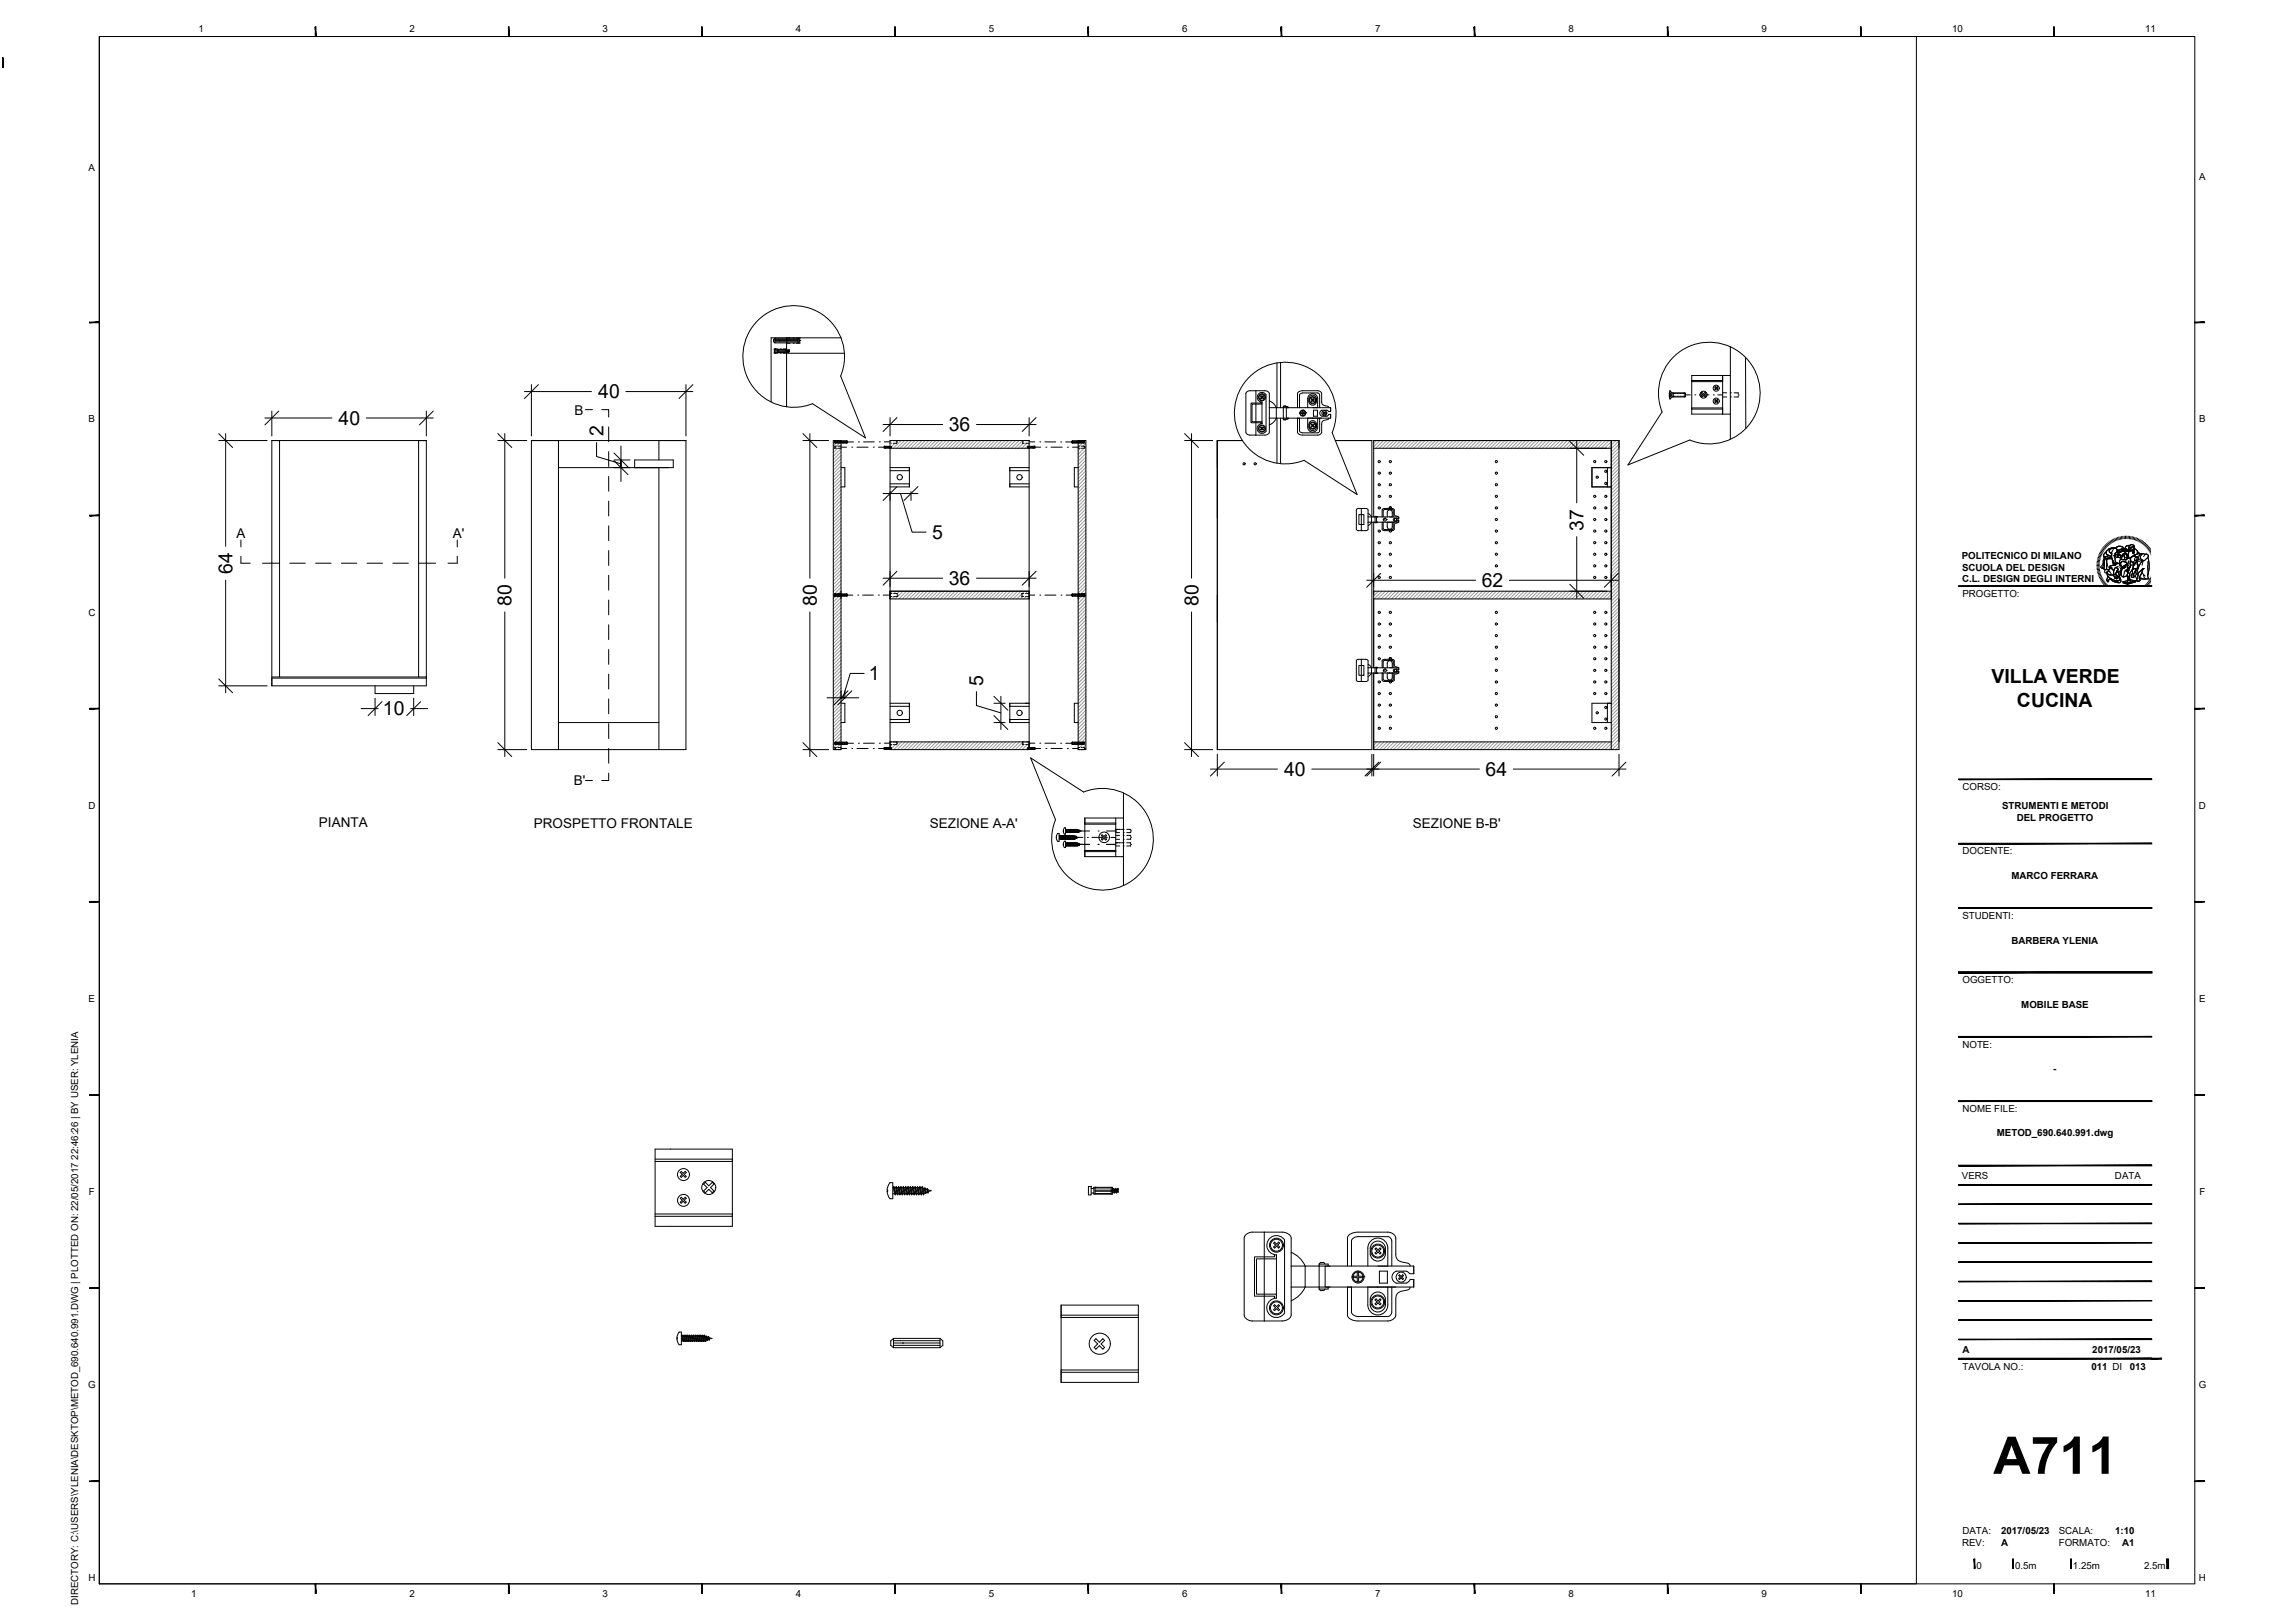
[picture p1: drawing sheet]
<svg xmlns="http://www.w3.org/2000/svg" width="594mm" height="420mm" viewBox="0 0 594 420" stroke-linecap="round" stroke-linejoin="round" font-family="sans-serif">
<defs><g id="words">
<text font-size="13.4" x="516" y="381.5">A711</text>
<g font-size="5">
<text x="154.9" y="103.1">40</text>
<text x="87.6" y="110">40</text>
<text x="156.2" y="112.9" transform="rotate(-90 156.2 112.9)">2</text>
<text x="245.6" y="111.7">36</text>
<text x="409.9" y="137.3" transform="rotate(-90 409.9 137.3)">37</text>
<text x="241.3" y="139.5">5</text>
<text x="60.2" y="148.6" transform="rotate(-90 60.2 148.6)">64</text>
<text x="245.6" y="151.5">36</text>
<text x="383.6" y="152">62</text>
<text x="132.4" y="156.8" transform="rotate(-90 132.4 156.8)">80</text>
<text x="211.4" y="156.8" transform="rotate(-90 211.4 156.8)">80</text>
<text x="310.2" y="156.8" transform="rotate(-90 310.2 156.8)">80</text>
<text x="224.9" y="176.1">1</text>
<text x="254.5" y="177.5" transform="rotate(-90 254.5 177.5)">5</text>
<text x="515.5" y="176.9">VILLA VERDE</text>
<text x="99.1" y="185.2">10</text>
<text x="522.1" y="182.9">CUCINA</text>
<text x="332.4" y="200.9">40</text>
<text x="384.6" y="200.9">64</text>
</g>
<g font-size="3.5">
<text x="148.8" y="107.4">B</text>
<text x="61.3" y="139.2">A</text>
<text x="117.2" y="139.4">A'</text>
<text x="148.5" y="203.2">B'</text>
<text x="82.6" y="214.2">PIANTA</text>
<text x="138.2" y="214.2">PROSPETTO FRONTALE</text>
<text x="240.7" y="214.2">SEZIONE A-A'</text>
<text x="365.7" y="214.2">SEZIONE B-B'</text>
</g>
<g font-size="2.5">
<text x="51.3" y="8.3">1</text>
<text x="106" y="8.3">2</text>
<text x="156" y="8.3">3</text>
<text x="206" y="8.3">4</text>
<text x="256" y="8.3">5</text>
<text x="306" y="8.3">6</text>
<text x="356" y="8.3">7</text>
<text x="406" y="8.3">8</text>
<text x="456" y="8.3">9</text>
<text x="505.3" y="8.3">10</text>
<text x="555.3" y="8.3">11</text>
<text x="23" y="44.4">A</text>
<text x="569.3" y="46.7">A</text>
<text x="23" y="109.4">B</text>
<text x="569.3" y="109.4">B</text>
<text x="507.8" y="144.7">POLITECNICO DI MILANO</text>
<text x="507.9" y="147.7">SCUOLA DEL DESIGN</text>
<text x="507.9" y="150.7">C.L. DESIGN DEGLI INTERNI</text>
<text x="508" y="154.5">PROGETTO:</text>
<text x="22.9" y="159.4">C</text>
<text x="569.2" y="159.4">C</text>
<text x="22.9" y="209.4">D</text>
<text x="508" y="204.5">CORSO:</text>
<text x="518.3" y="209.4">STRUMENTI E METODI</text>
<text x="569.2" y="209.4">D</text>
<text x="522" y="212.5">DEL PROGETTO</text>
<text x="508" y="221.2">DOCENTE:</text>
<text x="520.7" y="227.6">MARCO FERRARA</text>
<text x="508" y="237.9">STUDENTI:</text>
<text x="520.7" y="244.3">BARBERA YLENIA</text>
<text x="508" y="254.5">OGGETTO:</text>
<text x="23" y="259.4">E</text>
<text x="523.2" y="261">MOBILE BASE</text>
<text x="569.3" y="259.4">E</text>
<text x="508" y="271.2">NOTE:</text>
<text x="531.5" y="277.6">-</text>
<text x="508" y="287.8">NOME FILE:</text>
<text x="516.9" y="294.1">METOD_690.640.991.dwg</text>
<text x="507.9" y="305.1">VERS</text>
<text x="547.5" y="305.1">DATA</text>
<text x="23" y="309.4">F</text>
<text x="569.4" y="309.4">F</text>
<text x="508" y="350.1">A</text>
<text x="541.6" y="350.1">2017/05/23</text>
<text x="22.8" y="359.4">G</text>
<text x="508" y="354.7">TAVOLA NO.:</text>
<text x="541.4" y="354.7">011 DI</text>
<text x="551.3" y="354.7">013</text>
<text x="569.1" y="359.4">G</text>
<text x="507.9" y="400.1">REV:</text>
<text x="508" y="397.2">DATA:</text>
<text x="518" y="400.1">A</text>
<text x="518" y="397.1">2017/05/23</text>
<text x="532.9" y="397.1">SCALA:</text>
<text x="532.9" y="400.1">FORMATO:</text>
<text x="547.5" y="397.1">1:10</text>
<text x="549.4" y="400.1">A1</text>
<text x="511.6" y="406.1">0</text>
<text x="521.6" y="406.1">0.5m</text>
<text x="536.6" y="406.1">1.25m</text>
<text x="555" y="406.1">2.5m</text>
<text x="22.9" y="409.4">H</text>
<text x="49.5" y="413.4">1</text>
<text x="106" y="413.4">2</text>
<text x="156" y="413.4">3</text>
<text x="206" y="413.4">4</text>
<text x="256" y="413.4">5</text>
<text x="306" y="413.4">6</text>
<text x="356" y="413.4">7</text>
<text x="406" y="413.4">8</text>
<text x="456" y="413.4">9</text>
<text x="505.3" y="413.4">10</text>
<text x="555.3" y="413.4">11</text>
<text x="569.2" y="409.4">H</text>
<text x="20.2" y="415.5" transform="rotate(-90 20.2 415.5)">DIRECTORY: C:\USERS\YLENIA\DESKTOP\METOD_690.640.991.DWG | PLOTTED ON: 22/05/2017 22:46:26 | BY USER: YLENIA</text>
</g>
</g></defs>
<!-- layer: ARREDI -->
<g fill="none" stroke="#000" stroke-width=".26">
<path d="M203.6 87.5v17.8M203.6 91.4h15M217.7 87.5h-18.1v16.6M330.5 94v11.5M331.5 93.8v11.7M447.9 89.7v24M451.8 92.5l.1 18.4M70.4 114h40v63.5h-40zM72.4 114v61.3M108.4 114v61.3M137.6 114h40v80.1h-40zM144.6 114v80.1"/>
<path d="M170.6 114v5.1M215.7 114h2v80.1h-2zM230.4 114h36v80.1h-36zM230.4 116h36M279.1 114h2v80.1h-2zM321.6 114h-6.5v80.1h40v-19.9M330.5 108.2v11.7M331.5 108.2v11.9M345.7 114h9.4v19.8M355.6 116h61.5M417.1 114v80.1M144.6 121.1h29.7v-2h-10v2"/>
<path d="M170.6 121.1v73M355.1 135.2v37.7M355.6 133.8v-19.8h63.5v80.1h-63.5v-19.9M355.6 135.2v37.7M359.7 131.6l.2-.4 .2 .4M230.4 153h36M230.4 155h36M355.6 153h61.5M355.6 155h61.5M70.4 175.5h40M70.4 175.3h40M97.1 177.5v2h10v-2"/>
<path d="M359.7 170.7l.2-.4 .2 .4M144.6 187.1h26M230.4 192.1h36M355.6 192.1h61.5M290.8 205.3v24"/>
<circle cx="357" cy="119.5" r=".28"/>
<circle cx="359.9" cy="119.5" r=".28"/>
<circle cx="387.3" cy="119.5" r=".28"/>
<circle cx="412.8" cy="119.5" r=".28"/>
<circle cx="415.7" cy="119.5" r=".28"/>
<circle cx="322" cy="120.1" r=".28"/>
<circle cx="324.9" cy="120.1" r=".28"/>
<circle cx="357" cy="122.5" r=".28"/>
<circle cx="357" cy="137.5" r=".28"/>
<circle cx="357" cy="128.5" r=".28"/>
<circle cx="357" cy="125.5" r=".28"/>
<circle cx="357" cy="131.5" r=".28"/>
<circle cx="359.9" cy="122.5" r=".28"/>
<circle cx="359.9" cy="137.5" r=".28"/>
<circle cx="359.9" cy="131.5" r=".28"/>
<circle cx="359.9" cy="128.5" r=".28"/>
<circle cx="359.9" cy="125.5" r=".28"/>
<circle cx="387.3" cy="122.5" r=".28"/>
<circle cx="387.3" cy="134.5" r=".28"/>
<circle cx="387.3" cy="131.5" r=".28"/>
<circle cx="387.3" cy="128.5" r=".28"/>
<circle cx="387.3" cy="125.5" r=".28"/>
<circle cx="387.3" cy="137.5" r=".28"/>
<circle cx="412.8" cy="128.5" r=".28"/>
<circle cx="412.8" cy="134.5" r=".28"/>
<circle cx="412.8" cy="137.5" r=".28"/>
<circle cx="412.8" cy="131.5" r=".28"/>
<circle cx="415.7" cy="134.5" r=".28"/>
<circle cx="415.7" cy="131.5" r=".28"/>
<circle cx="415.7" cy="128.5" r=".28"/>
<circle cx="415.7" cy="137.5" r=".28"/>
<circle cx="357" cy="149.5" r=".28"/>
<circle cx="357" cy="146.5" r=".28"/>
<circle cx="357" cy="140.5" r=".28"/>
<circle cx="357" cy="158.5" r=".28"/>
<circle cx="357" cy="143.5" r=".28"/>
<circle cx="359.9" cy="140.5" r=".28"/>
<circle cx="359.9" cy="146.5" r=".28"/>
<circle cx="359.9" cy="143.5" r=".28"/>
<circle cx="359.9" cy="149.5" r=".28"/>
<circle cx="359.9" cy="158.5" r=".28"/>
<circle cx="387.3" cy="143.5" r=".28"/>
<circle cx="387.3" cy="146.5" r=".28"/>
<circle cx="387.3" cy="140.5" r=".28"/>
<circle cx="387.3" cy="158.5" r=".28"/>
<circle cx="387.3" cy="149.5" r=".28"/>
<circle cx="412.8" cy="146.5" r=".28"/>
<circle cx="412.8" cy="140.5" r=".28"/>
<circle cx="412.8" cy="143.5" r=".28"/>
<circle cx="412.8" cy="149.5" r=".28"/>
<circle cx="412.8" cy="158.5" r=".28"/>
<circle cx="415.7" cy="149.5" r=".28"/>
<circle cx="415.7" cy="146.5" r=".28"/>
<circle cx="415.7" cy="140.5" r=".28"/>
<circle cx="415.7" cy="143.5" r=".28"/>
<circle cx="415.7" cy="158.5" r=".28"/>
<circle cx="357" cy="164.5" r=".28"/>
<circle cx="357" cy="167.5" r=".28"/>
<circle cx="357" cy="161.5" r=".28"/>
<circle cx="357" cy="179.5" r=".28"/>
<circle cx="357" cy="176.5" r=".28"/>
<circle cx="357" cy="170.5" r=".28"/>
<circle cx="359.9" cy="179.5" r=".28"/>
<circle cx="359.9" cy="161.5" r=".28"/>
<circle cx="359.9" cy="176.5" r=".28"/>
<circle cx="359.9" cy="167.5" r=".28"/>
<circle cx="359.9" cy="164.5" r=".28"/>
<circle cx="359.9" cy="170.5" r=".28"/>
<circle cx="387.3" cy="173.5" r=".28"/>
<circle cx="387.3" cy="179.5" r=".28"/>
<circle cx="387.3" cy="167.5" r=".28"/>
<circle cx="387.3" cy="161.5" r=".28"/>
<circle cx="387.3" cy="176.5" r=".28"/>
<circle cx="387.3" cy="164.5" r=".28"/>
<circle cx="387.3" cy="170.5" r=".28"/>
<circle cx="412.8" cy="164.5" r=".28"/>
<circle cx="412.8" cy="179.5" r=".28"/>
<circle cx="412.8" cy="173.5" r=".28"/>
<circle cx="412.8" cy="161.5" r=".28"/>
<circle cx="412.8" cy="167.5" r=".28"/>
<circle cx="412.8" cy="170.5" r=".28"/>
<circle cx="412.8" cy="176.5" r=".28"/>
<circle cx="415.7" cy="167.5" r=".28"/>
<circle cx="415.7" cy="173.5" r=".28"/>
<circle cx="415.7" cy="179.5" r=".28"/>
<circle cx="415.7" cy="164.5" r=".28"/>
<circle cx="415.7" cy="176.5" r=".28"/>
<circle cx="415.7" cy="161.5" r=".28"/>
<circle cx="415.7" cy="170.5" r=".28"/>
<circle cx="357" cy="182.5" r=".28"/>
<circle cx="357" cy="188.5" r=".28"/>
<circle cx="357" cy="185.5" r=".28"/>
<circle cx="359.9" cy="182.5" r=".28"/>
<circle cx="359.9" cy="188.5" r=".28"/>
<circle cx="359.9" cy="185.5" r=".28"/>
<circle cx="387.3" cy="182.5" r=".28"/>
<circle cx="387.3" cy="188.5" r=".28"/>
<circle cx="387.3" cy="185.5" r=".28"/>
<circle cx="412.8" cy="188.5" r=".28"/>
<circle cx="415.7" cy="188.5" r=".28"/>
</g>
<!-- layer: CAMPITURE -->
<g fill="none" stroke="#999" stroke-width=".26">
<path d="M204.4 87.5h.1M205.3 87.5h.1M206.2 87.5h.1M207.1 87.5h.1M216.1 115.9l-.4 .4M216.2 114l-.5 .5M216.4 114.7l-.7 .7M216.9 116l-1.2 1.2M217.3 114.7l-.8 .8M217.7 115.2l-.3 .3M217.7 116.1l-2 2M217.7 117l-2 2"/>
<path d="M217.7 117.9l-2 2M217.7 118.8l-2 2M217.7 119.7l-2 2M230.5 115.9l-.1 .1M230.7 114.8l-.3 .3M231.6 114.8l-.8 .8M232.3 114l-.2 .3M233.2 114l-2 2M234.1 114l-2 2M235 114l-2 2M235.9 114l-2 2M236.8 114l-2 2"/>
<path d="M237.7 114l-2 2M238.6 114l-2 2M239.5 114l-2 2M240.4 114l-2 2M241.3 114l-2 2M242.2 114l-2 2M243.1 114l-2 2M244 114l-2 2M244.9 114l-2 2M245.8 114l-2 2M246.7 114l-2 2M247.6 114l-2 2"/>
<path d="M248.5 114l-2 2M249.4 114l-2 2M250.3 114l-2 2M251.2 114l-2 2M252.1 114l-2 2M253 114l-2 2M253.9 114l-2 2M254.8 114l-2 2M255.7 114l-2 2M256.6 114l-2 2M257.5 114l-2 2M258.4 114l-2 2"/>
<path d="M259.3 114l-2 2M260.2 114l-2 2M261.1 114l-2 2M262 114l-2 2M262.9 114l-2 2M263.8 114l-2 2M264.7 114l-2 2M264.9 114.8l-1.3 1.2M265.8 114.8l-1.3 1.2M266.4 115l-1 1M266.4 115.9l-.1 .1M279.3 114.7l-.2 .2"/>
<path d="M279.7 116l-.6 .7M280.2 114.7l-.8 .8M280.8 114l-.1 .2M281.1 114.7l-.8 .8M281.1 115.6l-2 2M281.1 116.5l-2 2M281.1 117.4l-2 2M281.1 118.3l-2 2M281.1 119.2l-2 2M356.3 114l-.7 .8M357.2 114l-1.6 1.7M358.1 114l-2 2"/>
<path d="M359 114l-2 2M359.9 114l-2 2M360.8 114l-2 2M361.7 114l-2 2M362.6 114l-2 2M363.5 114l-2 2M364.4 114l-2 2M365.3 114l-2 2M366.2 114l-2 2M367.1 114l-2 2M368 114l-2 2M368.9 114l-2 2"/>
<path d="M369.8 114l-2 2M370.7 114l-2 2M371.6 114l-2 2M372.5 114l-2 2M373.4 114l-2 2M374.3 114l-2 2M375.2 114l-2 2M376.1 114l-2 2M377 114l-2 2M377.9 114l-2 2M378.8 114l-2 2M379.7 114l-2 2"/>
<path d="M380.6 114l-2 2M381.5 114l-2 2M382.4 114l-2 2M383.3 114l-2 2M384.2 114l-2 2M385 114l-2 2M385.9 114l-2 2M386.8 114l-2 2M387.7 114l-2 2M388.6 114l-2 2M389.5 114l-2 2M390.4 114l-2 2"/>
<path d="M391.3 114l-2 2M392.2 114l-2 2M393.1 114l-2 2M394 114l-2 2M394.9 114l-2 2M395.8 114l-2 2M396.7 114l-2 2M397.6 114l-2 2M398.5 114l-2 2M399.4 114l-2 2M400.3 114l-2 2M401.2 114l-2 2"/>
<path d="M402.1 114l-2 2M403 114l-2 2M403.9 114l-2 2M404.8 114l-2 2M405.7 114l-2 2M406.6 114l-2 2M407.5 114l-2 2M408.4 114l-2 2M409.3 114l-2 2M410.2 114l-2 2M411.1 114l-2 2M412 114l-2 2"/>
<path d="M412.9 114l-2 2M413.8 114l-2 2M414.7 114l-2 2M415.6 114l-2 2M416.5 114l-2 2M417.4 114l-2 2M418.3 114l-2 2M419.1 114.1l-2 2M419.1 115l-2 2M419.1 115.9l-2 2M419.1 116.8l-2 2M419.1 117.7l-2 2"/>
<path d="M419.1 118.6l-2 2M419.1 119.5l-2 2M217.7 131.4l-2 2M217.7 128.7l-2 2M217.7 129.6l-2 2M217.7 130.5l-2 2M217.7 132.3l-2 2M217.7 133.2l-2 2M217.7 135l-2 2M217.7 134.1l-2 2M217.7 135.9l-2 2M217.7 136.8l-2 2"/>
<path d="M217.7 137.7l-2 2M217.7 138.6l-2 2M217.7 139.5l-2 2M217.7 120.6l-2 2M217.7 121.5l-2 2M217.7 122.4l-2 2M217.7 123.3l-2 2M217.7 124.2l-2 2M217.7 125.1l-2 2M217.7 126l-2 2M217.7 126.9l-2 2M217.7 127.8l-2 2"/>
<path d="M281.1 120.1l-2 2M281.1 121l-2 2M281.1 121.9l-2 2M281.1 122.8l-2 2M281.1 123.7l-2 2M281.1 124.6l-2 2M281.1 125.5l-2 2M281.1 126.4l-2 2M281.1 127.3l-2 2M281.1 128.2l-2 2M281.1 129.1l-2 2M281.1 130l-2 2"/>
<path d="M281.1 130.9l-2 2M281.1 131.8l-2 2M281.1 132.7l-2 2M281.1 133.6l-2 2M281.1 134.5l-2 2M281.1 135.4l-2 2M281.1 136.2l-2 2M281.1 137.1l-2 2M281.1 138l-2 2M281.1 138.9l-2 2M281.1 139.8l-2 2M419.1 120.4l-2 2"/>
<path d="M419.1 121.3l-2 2M419.1 122.2l-2 2M419.1 123.1l-2 2M419.1 124l-2 2M419.1 124.9l-2 2M419.1 125.8l-2 2M419.1 126.7l-2 2M419.1 127.6l-2 2M419.1 128.5l-2 2M419.1 129.4l-2 2M419.1 130.3l-2 2M419.1 131.2l-2 2"/>
<path d="M419.1 132.1l-2 2M419.1 133l-2 2M419.1 133.9l-2 2M419.1 134.8l-2 2M419.1 135.7l-2 2M419.1 136.6l-2 2M419.1 137.5l-2 2M419.1 138.4l-2 2M419.1 139.3l-2 2M215.9 153.8l-.2 .2M216.2 154.4l-.5 .5M217.1 154.4l-1.4 1.4"/>
<path d="M217.7 140.4l-2 2M217.7 141.3l-2 2M217.7 142.2l-2 2M217.7 145.8l-2 2M217.7 144l-2 2M217.7 144.9l-2 2M217.7 146.7l-2 2M217.7 147.6l-2 2M217.7 149.3l-2 2M217.7 148.4l-2 2M217.7 150.2l-2 2M217.7 151.1l-2 2"/>
<path d="M217.7 152l-1.6 1.7M217.7 152.9l-.7 .8M217.7 154.7l-2 2M217.7 155.6l-2 2M217.7 156.5l-2 2M217.7 158.3l-2 2M217.7 157.4l-2 2M217.7 159.2l-2 2M217.7 143.1l-2 2M230.6 154.4l-.2 .2M231.1 153l-.7 .7M231.5 154.4l-.6 .6"/>
<path d="M232 153l-.7 .7M232.9 153l-.7 .7M233.8 153l-2 2M234.7 153l-2.1 2M235.5 153l-2 2M236.4 153l-2 2M237.3 153l-2 2M238.2 153l-2 2M239.1 153l-2 2M240 153l-2 2M240.9 153l-2 2M241.8 153l-2 2"/>
<path d="M242.7 153l-2 2M243.6 153l-2 2M244.5 153l-2 2M245.4 153l-2 2M246.3 153l-2 2M247.2 153l-2 2M248.1 153l-2 2M249 153l-2 2M249.9 153l-2 2M250.8 153l-2 2M251.7 153l-2 2M252.6 153l-2 2"/>
<path d="M253.5 153l-2 2M254.4 153l-2 2M255.3 153l-2 2M256.2 153l-2 2M257.1 153l-2 2M258 153l-2 2M258.9 153l-2 2M259.8 153l-2 2M260.7 153l-2 2M261.6 153l-2 2M262.5 153l-2 2M263.4 153l-2 2"/>
<path d="M264.3 153l-2 2M264.5 153.7l-1.3 1.3M264.7 154.4l-.6 .6M265.2 153l-.6 .7M265.6 154.4l-.6 .6M266.1 153l-.6 .7M266.4 153.6v.1M266.4 154.5l-.5 .5M280 154.4l-.9 .9M281.1 140.7l-2 2M281.1 141.6l-2 2M281.1 142.5l-2 2"/>
<path d="M281.1 143.4l-2 2M281.1 144.3l-2 2M281.1 145.2l-2 2M281.1 146.1l-2 2M281.1 147l-2 2M281.1 147.9l-2 2M281.1 148.8l-2 2M281.1 149.7l-2 2M281.1 150.6l-2 2M281.1 151.5l-2 2M281.1 152.4l-1.3 1.3M281.1 153.3l-.4 .4"/>
<path d="M281.1 154.2l-2 2M281.1 155.1l-2 2M281.1 156l-2 2M281.1 156.9l-2 2M281.1 157.8l-2 2M281.1 158.7l-2 2M281.1 159.6l-2 2M355.9 153l-.3 .4M356.8 153l-1.2 1.3M357.7 153l-2 2M358.6 153l-2 2M359.5 153l-2 2"/>
<path d="M360.4 153l-2 2M361.3 153l-2 2M362.2 153l-2 2M363.1 153l-2 2M364 153l-2 2M364.9 153l-2 2M365.8 153l-2 2M366.7 153l-2 2M367.6 153l-2 2M368.5 153l-2 2M369.4 153l-2 2M370.3 153l-2 2"/>
<path d="M371.2 153l-2 2M372.1 153l-2 2M373 153l-2 2M373.9 153l-2 2M374.8 153l-2 2M375.7 153l-2 2M376.6 153l-2 2M377.5 153l-2 2M378.4 153l-2 2M379.3 153l-2 2M380.2 153l-2 2M381.1 153l-2 2"/>
<path d="M382 153l-2 2M382.9 153l-2 2M383.8 153l-2 2M384.7 153l-2 2M385.6 153l-2 2M386.5 153l-2 2M387.4 153l-2 2M388.3 153l-2 2M389.2 153l-2 2M390.1 153l-2 2M391 153l-2 2M391.9 153l-2 2"/>
<path d="M392.8 153l-2 2M393.6 153l-2 2M394.5 153l-2 2M395.4 153l-2 2M396.3 153l-2 2M397.2 153l-2 2M398.1 153l-2 2M399 153l-2 2M399.9 153l-2 2M400.8 153l-2 2M401.7 153l-2 2M402.6 153l-2 2"/>
<path d="M403.5 153l-2 2M404.4 153l-2 2M405.3 153l-2 2M406.2 153l-2 2M407.1 153l-2 2M408 153l-2 2M408.9 153l-2 2M409.8 153l-2 2M410.7 153l-2 2M411.6 153l-2 2M412.5 153l-2 2M413.4 153l-2 2"/>
<path d="M414.3 153l-2 2M415.2 153l-2 2M416.1 153l-2 2M417 153l-2 2M419.1 151.9l-3.2 3.1M419.1 152.8l-2.3 2.2M419.1 140.2l-2 2M419.1 141.1l-2 2M419.1 142l-2 2M419.1 142.9l-2 2M419.1 143.8l-2 2M419.1 144.7l-2 2"/>
<path d="M419.1 145.6l-2 2M419.1 146.5l-2 2M419.1 147.4l-2 2M419.1 148.3l-2 2M419.1 149.2l-2 2M419.1 150.1l-2 2M419.1 151l-2 2M419.1 153.7l-2 2M419.1 154.6l-2 2M419.1 155.5l-2 2M419.1 156.4l-2 2M419.1 157.3l-2 2"/>
<path d="M419.1 158.2l-2 2M419.1 159l-2 2M419.1 159.9l-2 2M217.7 160.1l-2 2M217.7 161l-2 2M217.7 161.9l-2 2M217.7 162.8l-2 2M217.7 164.6l-2 2M217.7 163.7l-2 2M217.7 166.4l-2 2M217.7 165.5l-2 2M217.7 167.3l-2 2"/>
<path d="M217.7 168.2l-2 2M217.7 169.1l-2 2M217.7 170l-2 2M217.7 170.9l-2 2M217.7 171.8l-2 2M217.7 172.7l-2 2M217.7 173.6l-2 2M217.7 174.5l-2 2M217.7 175.4l-2 2M217.7 176.3l-2 2M217.7 177.2l-2 2M217.7 178.1l-2 2"/>
<path d="M217.7 179l-2 2M217.7 179.9l-2 2M281.1 160.5l-2 2M281.1 161.4l-2 2M281.1 162.3l-2 2M281.1 163.2l-2 2M281.1 164.1l-2 2M281.1 165l-2 2M281.1 165.9l-2 2M281.1 166.8l-2 2M281.1 167.7l-2 2M281.1 168.6l-2 2"/>
<path d="M281.1 169.5l-2 2M281.1 170.4l-2 2M281.1 171.3l-2 2M281.1 172.2l-2 2M281.1 173.1l-2 2M281.1 174l-2 2M281.1 174.9l-2 2M281.1 175.8l-2 2M281.1 176.7l-2 2M281.1 177.6l-2 2M281.1 178.5l-2 2M281.1 179.4l-2 1.9"/>
<path d="M419.1 160.8l-2 2M419.1 161.7l-2 2M419.1 162.6l-2 2M419.1 163.5l-2 2M419.1 164.4l-2 2M419.1 165.3l-2 2M419.1 166.2l-2 2M419.1 167.1l-2 2M419.1 168l-2 2M419.1 168.9l-2 2M419.1 169.8l-2 2M419.1 170.7l-2 2"/>
<path d="M419.1 171.6l-2 2M419.1 172.5l-2 2M419.1 173.4l-2 2M419.1 174.3l-2 2M419.1 175.2l-2 2M419.1 176.1l-2 2M419.1 177l-2 2M419.1 177.9l-2 2M419.1 178.8l-2 2M419.1 179.7l-2 2M216 192.3l-.3 .4M216.5 192.7l-.8 .9"/>
<path d="M217.4 192.7l-.7 .8M217.7 180.8l-2 2M217.7 181.7l-2 2M217.7 182.6l-2 2M217.7 183.5l-2 2M217.7 184.4l-2 2M217.7 185.3l-2 2M217.7 186.2l-2 2M217.7 187.1l-2 2M217.7 188l-2 2M217.7 188.9l-2 2M217.7 189.8l-2 2"/>
<path d="M217.7 190.7l-1.5 1.4M217.7 191.6l-.6 .5M217.7 193.4l-.1 .1M230.6 193.9l-.1 .2M230.9 192.8l-.5 .4M231.8 192.8l-1 .9M232.5 192.1l-.4 .3M233.4 192.1l-2 2M234.3 192.1l-2 2M235.2 192.1l-2 2M236.1 192.1l-2 2M237 192.1l-2 2"/>
<path d="M237.9 192.1l-2 2M238.8 192.1l-2 2M239.7 192.1l-2 2M240.6 192.1l-2 2M241.4 192.1l-1.9 2M242.3 192.1l-2 2M243.2 192.1l-2 2M244.1 192.1l-2 2M245 192.1l-2 2M245.9 192.1l-2 2M246.8 192.1l-2 2M247.7 192.1l-2 2"/>
<path d="M248.6 192.1l-2 2M249.5 192.1l-2 2M250.4 192.1l-2 2M251.3 192.1l-2 2M252.2 192.1l-2 2M253.1 192.1l-2 2M254 192.1l-2 2M254.9 192.1l-2 2M255.8 192.1l-2 2M256.7 192.1l-2 2M257.6 192.1l-2 2M258.5 192.1l-2 2"/>
<path d="M259.4 192.1l-2 2M260.3 192.1l-2 2M261.2 192.1l-2 2M262.1 192.1l-2 2M263 192.1l-2 2M263.9 192.1l-2 2M264.7 192.2l-1.9 1.9M265 192.8l-1.3 1.3M265.9 192.8l-1.3 1.3M266.4 193.1l-.9 1M266.4 194v.1M279.4 192.7l-.3 .3"/>
<path d="M280.3 192.7l-.8 .8M281.1 180.2l-2 2M281.1 181.1l-2 2M281.1 182l-2 2M281.1 182.9l-2 2M281.1 183.8l-2 2M281.1 184.7l-2 2M281.1 185.6l-2 2M281.1 186.5l-2 2M281.1 187.4l-2 2M281.1 188.3l-2 2M281.1 189.2l-2 2"/>
<path d="M281.1 190.1l-2 2M281.1 191l-1.1 1.1M281.1 191.9l-.3 .4M281.1 192.8l-.7 .7M281.1 193.7l-.3 .4M356.4 192.1l-.8 .8M357.3 192.1l-1.7 1.7M358.2 192.1l-2 2M359.1 192.1l-2 2M360 192.1l-2 2M360.9 192.1l-2 2M361.8 192.1l-2 2"/>
<path d="M362.7 192.1l-2 2M363.6 192.1l-2 2M364.5 192.1l-2 2M365.4 192.1l-2 2M366.3 192.1l-2 2M367.2 192.1l-2 2M368.1 192.1l-2 2M369 192.1l-2 2M369.9 192.1l-2 2M370.8 192.1l-2 2M371.7 192.1l-2 2M372.6 192.1l-2 2"/>
<path d="M373.5 192.1l-2 2M374.4 192.1l-2 2M375.3 192.1l-2 2M376.2 192.1l-2 2M377.1 192.1l-2 2M378 192.1l-2 2M378.9 192.1l-2 2M379.8 192.1l-2 2M380.7 192.1l-2 2M381.6 192.1l-2 2M382.5 192.1l-2 2M383.4 192.1l-2 2"/>
<path d="M384.3 192.1l-2 2M385.2 192.1l-2 2M386.1 192.1l-2 2M387 192.1l-2 2M387.9 192.1l-2 2M388.8 192.1l-2 2M389.7 192.1l-2 2M390.6 192.1l-2 2M391.5 192.1l-2 2M392.4 192.1l-2 2M393.3 192.1l-2 2M394.2 192.1l-2 2"/>
<path d="M395.1 192.1l-2 2M396 192.1l-2 2M396.9 192.1l-2 2M397.7 192.1l-2 2M398.6 192.1l-2 2M399.5 192.1l-2 2M400.4 192.1l-2 2M401.3 192.1l-2 2M402.2 192.1l-2 2M403.1 192.1l-2 2M404 192.1l-2 2M404.9 192.1l-2 2"/>
<path d="M405.8 192.1l-2 2M406.7 192.1l-2 2M407.6 192.1l-2 2M408.5 192.1l-2 2M409.4 192.1l-2 2M410.3 192.1l-2 2M411.2 192.1l-2 2M412.1 192.1l-2 2M413 192.1l-2 2M413.9 192.1l-2 2M414.8 192.1l-2 2M415.7 192.1l-2 2"/>
<path d="M416.6 192.1l-2 2M419.1 190.5l-3.6 3.6M419.1 191.4l-2.7 2.7M419.1 180.6l-2 2M419.1 181.5l-2 2M419.1 182.4l-2 2M419.1 183.3l-2 2M419.1 184.2l-2 2M419.1 185.1l-2 2M419.1 186l-2 2M419.1 186.9l-2 2M419.1 187.8l-2 2"/>
<path d="M419.1 188.7l-2 2M419.1 189.6l-2 2M419.1 192.3l-1.8 1.8M419.1 193.2l-.9 .9"/>
</g>
<!-- layer: 0 -->
<g fill="none" stroke="#000" stroke-width=".26">
<path d="M139.4 99.6l-3.6 3.6M179.4 99.6l-3.6 3.6M56.6 112.3l3.6 3.5M72.2 106.4l-3.6 3.6M112.2 106.4l-3.6 3.6M128.9 112.3l3.6 3.5M158.9 117.3l3.6 3.6M158.9 119.3l3.6 3.6M207.8 112.3l3.6 3.5M232.2 108.1l-3.6 3.6M268.2 108.1l-3.6 3.6M306.6 112.3l3.6 3.5"/>
<path d="M406.4 114.3l3.6 3.5M232.2 126l-3.6 3.6M237.6 126l-3.6 3.6M315.2 126.9h.1M232.2 147.9l-3.6 3.6M268.2 147.9l-3.6 3.6M357.4 148.4l-3.6 3.6M406.4 151.2l3.6 3.7M418.9 148.4l-3.6 3.6M56.6 175.8l3.6 3.6M219.5 178.8l-3.6 3.6M220.5 178.8l-3.6 3.6"/>
<path d="M98.9 181.6l-3.6 3.7M108.9 181.6l-3.6 3.7M128.9 192.3l3.6 3.6M207.8 192.3l3.6 3.6M257.3 180.3l3.6 3.6M257.3 185.3l3.6 3.6M306.6 192.3l3.6 3.6M316.9 197.3l-3.6 3.6M356.9 197.3l-3.6 3.6M357.4 197.3l-3.6 3.6M420.9 197.3l-3.6 3.6M273.8 215.8h.4v2a.85 .85 0 0 1-.7-1.1z"/>
<path d="M274.2 216.4h.1M274.2 217.2h.2M274.2 216.4l.2 .8M274.3 216.3l-.1 .1M274.3 216.3l.1 .1M274.3 216.3l.2 1M274.4 216.4h.1M274.4 216.4l.1 .8M274.4 217.2l.1 .1M274.5 216.4l.2 .8M274.5 217.2h.2M274.5 217.2v.1"/>
<path d="M274.6 216.3l-.1 .1M274.6 216.3l.1 .1M274.6 216.3l.2 1M274.7 216.4h.1M274.7 216.4l.2 .8M274.7 217.2l.1 .1M274.8 216.4l.2 .8M274.9 217.2h.1M274.9 217.2l-.1 .1M274.9 216.3l-.1 .1M274.9 216.3l.1 .1M274.9 216.3l.2 1"/>
<path d="M275 216.4h.1M275 216.4l.2 .8M275 217.2l.1 .1M275.1 216.4l.2 .8M275.2 217.2h.1M275.2 217.2l-.1 .1M275.2 216.3l-.1 .1M275.2 216.3l.1 .1M275.2 216.3l.2 1M275.3 216.4h.1M275.3 216.4l.2 .8M275.3 217.2l.1 .1"/>
<path d="M275.4 216.4l.2 .8M275.5 217.2h.1M275.5 217.2l-.1 .1M275.5 214.3h.3v1.6a.68 .68 0 0 1-.5-.8zM275.5 216.3l-.1 .1M275.5 216.3l.1 .1M275.5 216.3l.2 1M275.5 219.4l-.3-.9a.63 .63 0 0 1 .6-.7v1.6h-.3M275.6 216.4h.2M275.6 216.4l.2 .8M275.6 217.2l.1 .1M275.8 216.4l.1 .8"/>
<path d="M275.8 217.2h.1M275.8 217.2l-.1 .1M275.8 218.3h.1M275.8 218.9h.2M275.8 214.8h.1M275.8 215.4h.2M275.8 216.3v.1M275.8 216.3l.1 .1M275.8 216.3l.2 1M275.9 218.3l.1 .6M275.9 214.8l.1 .6M275.9 216.4h.2"/>
<path d="M275.9 216.4l.2 .8M275.9 218.2v.1M275.9 218.2l.1 .1M275.9 218.2l.2 .8M275.9 214.7l.1 .1M275.9 214.7v.1M275.9 214.7l.2 .8M275.9 217.2l.1 .1M276 218.3h.1M276 218.3l.1 .6M276 214.8h.1M276 214.8l.1 .6"/>
<path d="M276 218.9l.1 .1M276 215.4l.1 .1M276.1 216.4l.1 .8M276.1 217.2h.1M276.1 217.2l-.1 .1M276.1 214.8l.1 .6M276.1 218.3l.1 .6M276.1 218.9h.1M276.1 218.9v.1M276.1 215.4h.1M276.1 215.4v.1M276.1 216.3v.1"/>
<path d="M276.1 216.3l.1 .1M276.1 216.3l.2 1M276.2 218.2l-.1 .1M276.2 218.2v.1M276.2 218.2l.1 .8M276.2 214.7v.1M276.2 214.7l-.1 .1M276.2 214.7l.1 .8M276.2 216.4h.2M276.2 216.4l.2 .8M276.2 218.3h.1M276.2 218.3l.2 .6"/>
<path d="M276.2 214.8h.1M276.2 214.8l.2 .6M276.2 217.2l.1 .1M276.2 218.9l.1 .1M276.2 215.4l.1 .1M276.3 218.3l.2 .6M276.3 214.8l.2 .6M276.4 216.4l.1 .8M276.4 218.9h.1M276.4 218.9l-.1 .1M276.4 215.4h.1M276.4 215.4l-.1 .1"/>
<path d="M276.4 217.2h.1M276.4 217.2l-.1 .1M276.4 218.2l-.1 .1M276.4 218.2l.1 .1M276.4 218.2l.1 .8M276.4 214.7l-.1 .1M276.4 214.7l.1 .1M276.4 214.7l.1 .8M276.4 216.3v.1M276.4 216.3l.1 .1M276.4 216.3l.2 1M276.5 218.3h.1"/>
<path d="M276.5 218.3l.1 .6M276.5 214.8h.1M276.5 214.8l.1 .6M276.5 218.9v.1M276.5 215.4v.1M276.5 216.4h.2M276.5 216.4l.2 .8M276.5 217.2l.1 .1M276.6 218.3l.1 .6M276.6 214.8l.1 .6M276.6 218.9h.1M276.6 218.9l-.1 .1"/>
<path d="M276.6 215.4h.1M276.6 215.4l-.1 .1M276.7 218.2l-.1 .1M276.7 218.2v.1M276.7 218.2l.1 .8M276.7 214.7l-.1 .1M276.7 214.7v.1M276.7 214.7l.1 .8M276.7 216.4l.1 .8M276.7 217.2h.1M276.7 217.2l-.1 .1M276.7 218.3h.1"/>
<path d="M276.7 218.3l.2 .6M276.7 214.8h.1M276.7 214.8l.2 .6M276.7 218.9l.1 .1M276.7 215.4l.1 .1M276.8 216.3l-.1 .1M276.8 216.3v.1M276.8 216.3l.1 1M276.8 216.4h.2M276.8 216.4l.2 .8M276.8 218.3l.2 .6M276.8 214.8l.2 .6"/>
<path d="M276.8 217.2l.1 .1M276.9 218.9h.1M276.9 218.9l-.1 .1M276.9 215.4h.1M276.9 215.4l-.1 .1M276.9 214.7l.1 .1M276.9 218.2l-.1 .1M276.9 218.2l.1 .1M276.9 218.2l.1 .8M276.9 214.7l-.1 .1M276.9 214.7l.1 .8M277 218.3h.1"/>
<path d="M277 218.3l.1 .6M277 214.8h.1M277 214.8l.1 .6M277 218.9v.1M277 215.4v.1M277 216.4l.2 .8M277 217.2h.2M277 217.2l-.1 .1M277.1 216.3l-.1 .1M277.1 216.3v.1M277.1 216.3l.1 1M277.1 218.3l.1 .6"/>
<path d="M277.1 214.8l.1 .6M277.1 218.9h.1M277.1 218.9l-.1 .1M277.1 215.4h.1M277.1 215.4l-.1 .1M277.1 218.2v.1M277.1 218.2l.1 .1M277.1 218.2l.2 .8M277.1 214.7v.1M277.1 214.7l.1 .1M277.1 214.7l.2 .8M277.1 216.4h.2"/>
<path d="M277.1 216.4l.2 .8M277.2 217.2v.1M277.2 218.3h.1M277.2 218.3l.1 .6M277.2 214.8h.1M277.2 214.8l.1 .6M277.2 218.9l.1 .1M277.2 215.4l.1 .1M277.3 216.4l.2 .8M277.3 218.3l.1 .6M277.3 214.8l.1 .6M277.3 217.2h.2"/>
<path d="M277.3 217.2l-.1 .1M277.3 218.9h.1M277.3 218.9v.1M277.3 215.4h.1M277.3 215.4v.1M277.4 216.3l-.1 .1M277.4 216.3v.1M277.4 216.3l.1 1M277.4 218.2l-.1 .1M277.4 218.2v.1M277.4 218.2l.1 .8M277.4 214.7l-.1 .1"/>
<path d="M277.4 214.7v.1M277.4 214.7l.1 .8M277.4 218.3h.2M277.4 218.3l.2 .6M277.4 214.8l.2 .6M277.4 214.8h.2M277.4 216.4h.2M277.4 216.4l.2 .8M277.4 218.9l.1 .1M277.4 215.4l.1 .1M277.5 217.2v.1M277.6 218.3l.1 .6"/>
<path d="M277.6 214.8l.1 .6M277.6 218.9h.1M277.6 218.9l-.1 .1M277.6 215.4l-.1 .1M277.6 215.4h.1M277.6 216.4l.2 .8M277.6 218.2v.1M277.6 218.2l.1 .1M277.6 218.2l.2 .8M277.6 214.7v.1M277.6 214.7l.1 .1M277.6 214.7l.2 .8"/>
<path d="M277.6 217.2h.2M277.6 217.2l-.1 .1M277.7 216.3l-.1 .1M277.7 216.3v.1M277.7 216.3l.1 1M277.7 218.3h.1M277.7 218.3l.1 .6M277.7 214.8h.1M277.7 214.8l.1 .6M277.7 218.9l.1 .1M277.7 215.4l.1 .1M277.7 216.4h.2"/>
<path d="M277.7 216.4l.2 .8M277.8 217.2v.1M277.8 218.3l.1 .6M277.8 214.8l.1 .6M277.8 218.9h.1M277.8 218.9v.1M277.8 215.4h.1M277.8 215.4v.1M277.9 218.2l-.1 .1M277.9 218.2v.1M277.9 218.2l.1 .8M277.9 214.7l-.1 .1"/>
<path d="M277.9 214.7v.1M277.9 214.7l.1 .8M277.9 216.4l.2 .8M277.9 218.3h.1M277.9 218.3l.2 .6M277.9 214.8h.1M277.9 214.8l.2 .6M277.9 217.2h.2M277.9 217.2l-.1 .1M277.9 218.9l.1 .1M277.9 215.4l.1 .1M278 216.3l.1 .2"/>
<path d="M278 216.3l-.1 .1M278 216.3l.1 1M278 214.8l.2 .6M278 218.3l.2 .6M278.1 218.9h.1M278.1 218.9l-.1 .1M278.1 215.4h.1M278.1 215.4l-.1 .1M278.1 216.5l.1 .6M278.1 216.5h.2M278.1 217.2v.1M278.1 218.2l-.1 .1"/>
<path d="M278.1 218.2l.1 .1M278.1 218.2l.1 .8M278.1 214.7l-.1 .1M278.1 214.7l.1 .1M278.1 214.7l.1 .8M278.2 218.3h.1M278.2 218.3l.1 .6M278.2 214.8h.1M278.2 214.8l.1 .6M278.2 218.9v.1M278.2 215.4v.1M278.2 217.1l-.1 .2"/>
<path d="M278.3 218.3l.1 .6M278.3 214.8l.1 .6M278.3 218.9h.1M278.3 215.4l-.1 .1M278.3 218.9l-.1 .1M278.3 215.4h.1M278.3 216.4l.1 .8M278.3 216.4v.6M278.3 218.2v.1M278.3 218.2l.1 .1M278.3 218.2l.2 .8M278.3 214.7v.1"/>
<path d="M278.3 214.7l.1 .1M278.3 214.7l.2 .8M278.3 217l.1 .2M278.4 217.1h-.2M278.4 216.6h.2M278.4 218.3h.1M278.4 218.3l.1 .6M278.4 214.8h.1M278.4 214.8l.1 .6M278.4 218.9l.1 .1M278.4 215.4l.1 .1M278.5 217h.1"/>
<path d="M278.5 218.3l.2 .6M278.5 214.8l.2 .6M278.5 218.9h.2M278.5 218.9v.1M278.5 215.4h.2M278.5 215.4v.1M278.6 216.6l.1 .5M278.6 218.2l-.1 .1M278.6 218.2v.1M278.6 218.2l.1 .8M278.6 214.7l-.1 .1M278.6 214.7v.1"/>
<path d="M278.6 214.7l.1 .8M278.6 216.5v.1M278.6 216.5l.1 .6M278.6 216.5l.1 .2M278.6 218.3h.2M278.6 218.3l.2 .6M278.6 214.8h.2M278.6 214.8l.2 .6M278.6 217h-.1M278.7 218.9v.1M278.7 215.4v.1M278.7 216.7l.1 .2"/>
<path d="M278.7 216.7l.3 .1M278.8 218.3l.1 .6M278.8 214.8l.1 .6M278.8 216.9l-.1 .2M278.8 218.9h.1M278.8 218.9l-.1 .1M278.8 215.4l-.1 .1M278.8 215.4h.1M278.8 218.2l.1 .1M278.8 218.2v.1M278.8 218.2l.2 .8M278.8 214.7l.1 .2"/>
<path d="M278.8 214.7v.1M278.8 214.7l.2 .8M278.9 218.3l.1 .1M278.9 218.3l.1 .6M278.9 218.9l.1 .1M278.9 214.9h.1M278.9 214.9l.1 .5M278.9 215.4l.1 .1M279 218.9v.1M279 215.4v.1M279 218.4l.1 .4M279 216.8h.1"/>
<path d="M279 216.8l-.2 .1M279.1 218.3l.1 .6M279.1 218.3l-.1 .1M279.1 214.8l.1 .6M279.1 218.8l.1 .1M279.1 218.8l-.1 .1M279.1 215.3l-.1 .1M279.1 218.4l.2 .1M279.1 215h.2M279.3 218.5l.1 .2M279.3 215l.1 .4M279.3 218.4l.1 .4"/>
<path d="M279.3 218.4v.1M279.3 214.9l.1 .3M279.3 214.9l.1 .5M279.3 214.9v.1M279.4 218.7l-.2 .1M279.4 218.7v.1M279.4 215.3h-.2M279.4 218.5l.3 .1M279.4 215l.3 .1M279.4 215.2v.2M279.7 218.6h.1M279.7 215.1h.1"/>
<path d="M279.7 218.6l-.3 .1M279.7 215.1l-.3 .1M230.4 306.2h.7v4.1h-.7l-.7-1.5 .1-1.5zM231.1 307.5h.1M231.1 309h.5M231.2 307.5l.4 1.5M231.4 307.2l-.2 .3M231.4 307.2l.1 .3M231.4 307.2l.3 2.1M231.5 307.5h.3M231.5 307.5l.4 1.5M231.6 309l.1 .3"/>
<path d="M231.8 307.5l.4 1.5M231.9 309h.3M231.9 309l-.2 .3M232 307.2l-.2 .3M232 307.2l.2 .3M232 307.2l.4 2.1M232.2 307.5h.2M232.2 307.5l.3 1.5M232.2 309l.2 .3M232.4 307.5l.4 1.5M232.5 309h.3M232.5 309l-.1 .3"/>
<path d="M232.6 307.2l-.2 .3M232.6 307.2l.2 .3M232.6 307.2l.4 2.1M232.8 307.5h.3M232.8 307.5l.3 1.5M232.8 309l.2 .3M233.1 307.5l.3 1.5M233.1 309h.3M233.1 309l-.1 .3M233.2 307.2l-.1 .3M233.2 307.2l.2 .3M233.2 307.2l.4 2.1"/>
<path d="M233.4 307.5h.3M233.4 307.5l.3 1.5M233.4 309l.2 .3M233.7 307.5l.3 1.5M233.7 309h.3M233.7 309l-.1 .3M233.8 307.2l-.1 .3M233.8 307.2l.2 .3M233.8 307.2l.4 2.1M234 307.5h.3M234 307.5l.3 1.5M234 309l.2 .3"/>
<path d="M234.3 307.5l.3 1.5M234.3 309h.3M234.3 309l-.1 .3M234.4 307.2l-.1 .3M234.4 307.2l.2 .3M234.4 307.2l.4 2.1M234.6 307.5h.3M234.6 307.5l.4 1.5M234.6 309l.2 .3M234.9 307.5l.4 1.5M235 309h.3M235 309l-.2 .3"/>
<path d="M235.1 307.2l-.2 .3M235.1 307.2l.1 .3M235.1 307.2l.3 2.1M235.2 307.5h.3M235.2 307.5l.4 1.5M235.3 309l.1 .3M235.5 307.5l.4 1.5M235.6 309h.3M235.6 309l-.2 .3M235.7 307.2l-.2 .3M235.7 307.2l.1 .3M235.7 307.2l.3 2.1"/>
<path d="M235.8 307.5h.3M235.8 307.5l.4 1.5M235.9 309l.1 .3M236.1 307.5l.4 1.5M236.2 309h.3M236.2 309l-.2 .3M236.3 307.2l-.2 .3M236.3 307.2l.1 .3M236.3 307.2l.3 2.1M236.4 307.5h.3M236.4 307.5l.4 1.5M236.5 309l.1 .3"/>
<path d="M236.7 307.5l.4 1.5M236.8 309h.3M236.8 309l-.2 .3M236.9 307.2l-.2 .3M236.9 307.2l.2 .3M236.9 307.2l.3 2.1M237.1 307.5h.2M237.1 307.5l.3 1.5M237.1 309l.1 .3M237.3 307.5l.4 1.5M237.4 309h.3M237.4 309l-.2 .3"/>
<path d="M237.5 307.2l-.2 .3M237.5 307.2l.2 .3M237.5 307.2l.4 2.1M237.7 307.5h.3M237.7 307.5l.3 1.5M237.7 309l.2 .3M238 307.5l.3 1.5M238 309h.3M238 309l-.1 .3M238.1 307.2l-.1 .3M238.1 307.2l.2 .3M238.1 307.2l.4 2.1"/>
<path d="M238.3 307.5h.3M238.3 307.5l.3 1.5M238.3 309l.2 .3M238.6 307.5l.3 1.5M238.6 309h.3M238.6 309l-.1 .3M238.7 307.2l.2 .4M238.7 307.2l-.1 .3M238.7 307.2l.4 2.1M238.9 307.6l.4 .1M238.9 307.6l.3 1.3M238.9 309l.2 .3"/>
<path d="M239.2 308.9l-.1 .4M239.4 307.5l.4 1.1-.2 .4M239.4 307.5l-.1 .3 .3 1.2M239.4 307.5l.2 1.5M239.5 308.8l-.3 .1M239.6 307.8l.3 .1M240 307.7l.3 .8-.1 .3M240 307.7l-.1 .2 .3 .9M240 307.7l.2 1.1M240.1 308.6l-.4 .1M240.2 308l.7 .2M240.9 308.3h.1"/>
<path d="M240.9 308.3l-.6 .2M175.8 344.8h.6v3.3h-.6M175.8 344.8l-.6 1.5 .2 1.1 .4 .7M176.4 345.9h.1M176.4 347.1h.4M176.5 345.9l.3 1.2M176.6 345.6l-.1 .3M176.6 345.6l.1 .3M176.6 345.6l.3 1.7M176.7 345.9h.3M176.7 345.9l.3 1.2M176.8 347.1l.1 .2"/>
<path d="M177 345.9l.2 1.2M177 347.1h.2M177 347.1l-.1 .2M177.1 345.6l-.1 .3M177.1 345.6l.1 .3M177.1 345.6l.3 1.7M177.2 345.9h.2M177.2 345.9l.3 1.2M177.2 347.1l.2 .2M177.4 345.9l.3 1.2M177.5 347.1h.2M177.5 347.1l-.1 .2"/>
<path d="M177.6 345.6l-.2 .3M177.6 345.6l.1 .3M177.6 345.6l.2 1.7M177.7 345.9h.2M177.7 345.9l.3 1.2M177.7 347.1l.1 .2M177.9 345.9l.3 1.2M178 347.1h.2M178 347.1l-.2 .2M178.1 345.6l-.2 .3M178.1 345.6l.1 .3M178.1 345.6l.2 1.7"/>
<path d="M178.2 345.9h.2M178.2 345.9l.3 1.2M178.2 347.1l.1 .2M178.4 345.9l.3 1.2M178.5 347.1h.2M178.5 347.1l-.2 .2M178.5 345.6l-.1 .3M178.5 345.6l.2 .3M178.5 345.6l.3 1.7M178.7 345.9h.2M178.7 345.9l.2 1.2M178.7 347.1l.1 .2"/>
<path d="M178.9 345.9l.3 1.2M178.9 347.1h.3M178.9 347.1l-.1 .2M179 345.6l-.1 .3M179 345.6l.1 .3M179 345.6l.3 1.7M179.1 345.9h.3M179.1 345.9l.3 1.2M179.2 347.1l.1 .2M179.4 345.9l.2 1.2M179.4 347.1h.2M179.4 347.1l-.1 .2"/>
<path d="M179.5 345.6l-.1 .3M179.5 345.6l.1 .3M179.5 345.6l.3 1.7M179.6 345.9h.3M179.6 345.9l.3 1.2M179.6 347.1l.2 .2M179.9 345.9l.2 1.2M179.9 347.1h.2M179.9 347.1l-.1 .2M180 345.6l-.1 .3M180 345.6l.1 .3M180 345.6l.3 1.7"/>
<path d="M180.1 345.9h.2M180.1 345.9l.3 1.2M180.1 347.1l.2 .2M180.3 345.9l.3 1.2M180.4 347.1h.2M180.4 347.1l-.1 .2M180.5 345.6l-.2 .3M180.5 345.6l.1 .3M180.5 345.6l.2 1.7M180.6 345.9h.2M180.6 345.9l.3 1.2M180.6 347.1l.1 .2"/>
<path d="M180.8 345.9l.3 1.2M180.9 347.1h.2M180.9 347.1l-.2 .2M181 345.6l-.2 .3M181 345.6l.1 .3M181 345.6l.2 1.7M181.1 345.9h.2M181.1 345.9l.2 1.2M181.1 347.1l.1 .2M181.3 345.9l.3 1.2M181.3 347.1h.3M181.3 347.1l-.1 .2"/>
<path d="M181.4 345.6l-.1 .3M181.4 345.6l.2 .3M181.4 345.6l.3 1.7M181.6 345.9h.2M181.6 345.9l.2 1.2M181.6 347.1l.1 .2M181.8 345.9l.3 1.2M181.8 347.1h.3M181.8 347.1l-.1 .2M181.9 345.6l-.1 .3M181.9 345.6l.1 .3M181.9 345.6l.3 1.7"/>
<path d="M182 345.9h.3M182 345.9l.3 1.2M182.1 347.1l.1 .2M182.3 345.9l.2 1.2M182.3 347.1h.2M182.3 347.1l-.1 .2M182.4 345.6l.1 .4M182.4 345.6l-.1 .3M182.4 345.6l.3 1.7M182.5 346h.3M182.5 346l.3 1M182.5 347.1l.2 .2"/>
<path d="M182.8 347l-.1 .3M182.9 345.9l.3 .8-.1 .4M182.9 345.9l-.1 .2 .3 1M182.9 345.9l.2 1.2M183 346.9l-.2 .1M183 346.1l.3 .1M183.4 346l.1 .8M183.4 346l.2 .9M183.4 346l.1 .3M183.5 346.7l-.3 .1M183.5 346.8l.1 .1M183.5 346.3l.1 .4"/>
<path d="M183.6 346.3l.5 .2M183.6 346.7v.2M184.1 346.5h.1M184.1 346.5l-.5 .2"/>
</g>
<!-- layer: VITI E CERNIERE -->
<g fill="none" stroke="#000" stroke-width=".26">
<path d="M200.5 90.3h.4v1.1h-.4zM200.6 87.6h6M200.6 88.8h6M200.6 87.6l-.4 .3v.6l.4 .3M200.6 87.6v1.2M200.6 87.9h6M200.6 88.2h6M200.6 88.5h6M200.9 90.6h.3M200.9 91.2h.3M201.2 90.4h2.4v.9h-2.4zM201.4 90.4h.1"/>
<path d="M201.4 90.4v.9M201.4 91.2h2.1M201.4 90.5h2.1M201.4 90.9h2.1M201.4 90.8h2.1M201.8 88.2h.1M203.5 90.4v.9M203.6 91l.2-.4-.2 .5M203.6 90.7h.1M203.7 91.1h.1M203.8 90.6l-.2 .3M203.8 90.7h.1"/>
<path d="M203.9 91.1h.2M204 90.6l-.2 .6M204 90.7h.2M204.3 90.6l-.2 .6M204.3 90.7l.1 .4h-.2M206.6 87.6l.4 .3v.6l-.4 .3M206.6 87.6v1.2M437.9 98.8h8M437.9 98.5h8M445.9 97.2v10M447.9 97.2h-10v10h10M216.2 114.1l-.2 .2 .2 .4"/>
<path d="M216.2 114.1v.6M216.2 114.1h3M216.2 114.7h3M216.2 114.3h3M216.2 114.4h3M216.2 114.6h3M216.8 114.4h.1M219.2 114.1l.2 .2-.2 .4M219.2 114.1v.6M228.8 115.5h.2v.5h-.2zM229 115.6h.2M229 115.9h.2"/>
<path d="M229.2 115.6h1.2v.4h-1.2zM229.3 115.6h.1M229.3 115.8h1M229.3 115.7h1M229.3 115.6v.4M230.3 115.6v.4M230.4 115.8l.1-.2-.1 .3M230.4 115.7h.4v.2h-.4M230.5 115.6l-.1 .2M230.6 115.6l-.1 .3M230.8 115.6l-.2 .3M266 115.6l.1 .3"/>
<path d="M266.2 115.6l.1 .3M266.3 115.6l.1 .2M266.4 115.8l-.1-.2 .1 .3M266.4 115.6h1.2v.4h-1.2zM266.4 115.7h-.4v.2h.4M266.5 115.8h1M266.5 115.7h1M266.5 115.6v.4M267.5 115.6h.1M267.5 115.6v.4M267.6 115.6h.2M267.6 115.9h.2"/>
<path d="M267.8 115.5h.1v.5h-.1zM277.6 114.1l-.2 .2 .2 .4M277.6 114.1v.6M277.6 114.1h3M277.6 114.7h3M277.6 114.3h3M277.6 114.4h3M277.6 114.6h3M280 114.4h.1M280.6 114.1l.2 .2-.2 .4M280.6 114.1v.6M322.7 101.5l.7-.3 4-.1 .8 .3 .4 .4v10.2l-.6 .5-4.6 .1-.8-.5-.1-10.3z"/>
<path d="M325.1 101.1v11.5M326.3 102.6l.1-.2 .3 .3 .3-.3 .1 .2-.3 .2 .3 .3-.1 .1-.3-.3-.3 .3-.1-.1 .3-.3zM326.4 104.1v.2h-2.6v5.1h2.6v.3M326.4 110.5l.3 .3 .2-.3 .2 .2-.3 .2 .3 .3-.2 .1-.2-.2-.3 .2-.1-.1 .3-.3-.3-.2zM326.7 104.1v.5h-2.6v4.6h2.6v.5M326.7 104.1v5.6M326.7 104.1a1.24 1.24 0 0 1-1.1-1.9 1.24 1.24 0 0 1 2.1 0v9.4a1.25 1.25 0 0 1-2.1-.1 1.25 1.25 0 0 1 1.1-1.8M328.6 105.5h15.8v1h-.5l-.4-.3h-1.3a.82 .82 0 0 0-.6 .8 .82 .82 0 0 0 .6 .7l1.3 .1 .5-.5M328.6 103.8l.9 .5 .9 1.2v2.7l-.9 1.3-.9 .5M332.2 105.3v3.2M332.2 108.5l.2 .2 .6-.2M332.2 105.3h1.2v.2"/>
<path d="M332.2 105.3l.2-.2 .6 .2M333 105.5v2.7M333.4 108.2v.3h-1.2M335.9 108.2v3.9l.5 .4 .8 .1h3.9l.7-.2 .3-.4 .1-2.8 .5-.4 1.1-.2 .2-.4M335.9 105.5v-3.8l.5-.4 .8-.2h3.9l.7 .3 .3 .4 .1 2.8 .5 .3 1.1 .3 .2 .3M336.4 108.2v3.3l.3 .4 .5 .2 4.2-.2 .2-.4v-3.3M336.4 105.5v-3.3l.3-.3 .5-.2 4.2 .1 .2 .5v3.2M336.5 107h.1M336.5 106.9h.1M336.6 107h.5v.6M337.1 106.2h.1M337.1 106.3v.6h-.5"/>
<path d="M337.3 106.2h.1M337.3 106.3v.6h.6M337.9 107h-.6v.6M338 106.9h.1M338.5 105.5v-2.3a1.3 1.3 0 0 1 1.3-1.3 1.3 1.3 0 0 1 1.3 1.3v2.3M338.5 108.2v2.4a1.3 1.3 0 0 0 1.3 1.3 1.3 1.3 0 0 0 1.3-1.3v-2.4M338.8 103.2v.8M338.8 109.8v.8M338.8 103.2a.99 .99 0 0 1 1-.9 .99 .99 0 0 1 1 .9v.8a.99 .99 0 0 1-1 .9 .99 .99 0 0 1-1-.9M338.8 109.8a.99 .99 0 0 1 1-.9 .99 .99 0 0 1 1 .9v.8a.99 .99 0 0 1-1 .9 .99 .99 0 0 1-1-.9M339.6 109.8l.2 .2 .3-.2 .1 .1-.3 .3 .3 .2-.1 .2-.3-.3-.2 .3-.2-.2 .3-.2-.3-.3zM339.6 103.2l.2 .3 .3-.3 .1 .1-.3 .3 .3 .2-.1 .2-.3-.3-.2 .3-.2-.2 .3-.2-.3-.3z"/>
<path d="M340 106.2h1v1.6h-1zM342.6 106.7l.2 .2 .2-.2 .1 .1-.2 .2 .2 .2-.1 .1-.2-.2-.3 .1 .2-.2zM344 107.3h.4v.9h-15.8M432.1 101.6l.5 .4M432.2 102v.4M432.3 101.2v2.1M432.3 101.2l.5 .5M432.3 101.2l-.2 .8h.5M432.6 102.4h-.5l.2 .9M432.6 102v.4M432.6 102.4l-.5 .4M432.8 101.7h3.3"/>
<path d="M432.8 102.8h3.3M432.8 101.7v1.1M432.8 102.8l-.5 .5M433.1 101.9h.7M433.1 102.6h.7M433.1 101.7v1.1M434 101.9h.5M434 102.6h.5M434.8 101.9h.5M434.8 102.6h.5M435.5 101.9h.6M435.5 102.6h.6"/>
<path d="M436.1 101.7v1.1M436.1 101.7l.2 .2v.7l-.2 .2M437.9 105.6h8M437.9 105.9h8M440.5 101.5l.5 .5 .4-.5 .2 .2-.4 .5 .4 .4-.2 .3-.4-.5-.5 .5-.2-.3 .4-.4-.4-.5zM443.9 103.6l.1-.2 .3 .3 .2-.3 .2 .2-.3 .2 .3 .3-.2 .1-.2-.3-.3 .3-.1-.1 .2-.3zM444 100.1l.3 .2 .2-.2 .2 .1-.3 .3 .3 .2-.2 .2-.2-.3-.3 .3-.1-.2 .2-.2-.2-.3zM217.7 121.1h1v5h-1M230.4 121.1h5v5h-5M230.4 121.8h5M230.4 125.3h5M261.4 121.8h5"/>
<path d="M261.4 125.3h5M266.4 121.1h-5v5h5M279.1 121.1h-1v5h1M351.1 131.9l.5-.3h2l.5 .3v5.1l-.2 .3-2.4 .1-.4-.3zM351.8 133.2h1.3l-.1 2.6h-1.2zM352.4 131.6v5.8M354.1 133.8h8v.5h-.3M354.1 132.9l.9 .9v1.4l-.9 .9M356.3 133.8v1.4M356.5 133.8l-.6-.1v1.6l.6-.1M357.8 135.2v1.8l.4 .4 2.5-.1 .2-.3v-1a.92 .92 0 0 1 .9-.8M357.8 133.8v-1.8l.4-.4 2.4 .1 .3 .3v1a.9 .9 0 0 0 .9 .8"/>
<path d="M358 135.2l.1 1.7 .4 .2 2.1-.1v-1.8M358 133.8l.1-1.7 .4-.2h2l.1 .3v1.6M358.1 134.6h.1M358.1 134.5h.1M358.4 134.1h.1M358.5 134.1h.1M358.8 134.5h.1M359.1 135.2v1.1a.65 .65 0 0 0 .7 .7 .65 .65 0 0 0 .6-.7v-1.1M359.1 133.8v-1.1a.65 .65 0 0 1 .7-.7 .65 .65 0 0 1 .6 .7v1.1M361.8 134.3l-.9-.1-.2 .2v.3l.2 .2h.7l.5-.2v.5h-8M416.1 121.1v5M417.1 121.1h-5v5h5"/>
<path d="M216.2 153.7h3M216.2 154.4h3M216.2 153.7l-.2 .2 .2 .5M216.2 153.7v.7M216.2 153.9h3M216.2 154h3M216.2 154.2h3M216.8 154h.1M219.2 153.7l.2 .2-.2 .5M219.2 153.7v.7M277.6 153.7h3M277.6 154.4h3"/>
<path d="M277.6 153.9h3M277.6 154h3M277.6 154.2h3M277.6 153.7l-.2 .2 .2 .5M277.6 153.7v.7M280 154h.1M280.6 153.7l.2 .2-.2 .5M280.6 153.7v.7M351.1 170.9l.5-.2h2l.5 .2v5.1l-.2 .3-2.3 .1-.5-.2zM351.8 172.3h1.3l-.1 2.5h-1.2zM352.4 170.7v5.7M354.1 172.9h8v.5l-.5-.2"/>
<path d="M354.1 172l.9 .9v1.3l-.9 .9M356.3 172.9v1.3M356.5 172.9l-.6-.2v1.7l.6-.2M357.8 174.2v1.8l.4 .4h2.4l.3-.4v-1a.92 .92 0 0 1 .9-.7v-.1M357.8 172.9v-1.8l.4-.4h2.4l.3 .4v1a.92 .92 0 0 0 .9 .7v.1M358 174.2l.1 1.7 .4 .2 2.1-.1v-1.8M358 172.9l.1-1.7 .4-.2h2l.1 .3v1.6M358.1 173.6h.1M358.1 173.5h.1M358.4 173.2h.1M358.5 173.2h.1M358.8 173.5h.1"/>
<path d="M359.1 174.2v1.2a.65 .65 0 0 0 .7 .6 .65 .65 0 0 0 .6-.6v-1.2M359.1 172.9v-1.2a.65 .65 0 0 1 .7-.6 .65 .65 0 0 1 .6 .6v1.2M360.9 173.2h.7M360.9 173.2l-.2 .2 .1 .5 .8 .1 .5-.3v.5h-8M216.2 192.1l-.2 .2 .2 .4M216.2 192.1v.6M216.2 192.1h3M216.2 192.7h3M216.2 192.3h3M216.2 192.4h3M216.2 192.6h3M216.8 192.4h.1"/>
<path d="M217.7 182.1h1v5h-1M219.2 192.1l.2 .2-.2 .4M219.2 192.1v.6M228.8 193.5h.2v.5h-.2zM229 193.6h.2M229 193.9h.2M229.2 193.6h1.2v.4h-1.2zM229.3 193.6h.1M229.3 193.6h1M229.3 194h1M229.3 193.8h1M229.3 193.7h1"/>
<path d="M229.3 193.6v.4M230.3 193.6v.4M230.4 193.8l.1-.2-.1 .3M230.4 182.1h5v5h-5M230.4 182.9h5M230.4 186.3h5M230.4 193.7h.4v.2h-.4M230.5 193.6l-.1 .2M230.6 193.6l-.1 .3M230.8 193.6l-.2 .3M261.4 182.9h5M261.4 186.3h5"/>
<path d="M266 193.6l.1 .3M266.2 193.6l.1 .3M266.3 193.6l.1 .2M266.4 193.7h-.4v.2h.4l-.1-.3 .1 .2M266.4 193.6h1.2v.4h-1.2zM266.4 182.1h-5v5h5M266.5 193.6v.4M266.5 193.6h1M266.5 194h1M266.5 193.8h1M266.5 193.7h1M267.5 193.6h.1"/>
<path d="M267.5 193.6v.4M267.6 193.6h.2M267.6 193.9h.2M267.8 193.5h.1v.5h-.1zM277.6 192.1l-.2 .2 .2 .4M277.6 192.1v.6M277.6 192.1h3M277.6 192.7h3M277.6 192.3h3M277.6 192.4h3M277.6 192.6h3M279.1 182.1h-1v5h1"/>
<path d="M280 192.4h.1M280.6 192.1l.2 .2-.2 .4M280.6 192.1v.6M416.1 182.1v5M417.1 182.1h-5v5h5M280.8 213.4h8M280.8 213.1h8M285.3 216.1l.5 .5 .4-.5 .2 .2-.4 .5 .4 .4-.2 .3-.4-.5-.5 .5-.2-.3 .4-.4-.4-.5zM288.8 211.8v10M290.8 211.8h-10v10h10M280.8 220.2h8M280.8 220.5h8"/>
<path d="M169.6 297.5h20v20h-20zM169.6 300.7h20M169.6 314.3h20M169.6 314.9h20M169.6 300.1h20M176.1 303.5l.3-.2 .5 .5 .5-.5 .2 .2-.5 .5 .5 .5-.2 .3-.5-.5-.5 .5-.3-.3 .5-.5zM176.1 310.2l.3-.3 .5 .6 .5-.6 .2 .3-.5 .5 .5 .5-.2 .3-.5-.5-.5 .5-.3-.3 .5-.5zM182.1 306.5l.5-.4 .9 .9 .9-.9 .4 .4-.9 .9 .9 .9-.4 .5-.9-.9-.9 .9-.5-.5 .9-.9zM281.7 307.2h.8v2.1h-.8zM282.5 307.7h.7M282.5 308.8h.7M283.2 307.4h4.8v1.7h-4.8z"/>
<path d="M283.5 307.4h.1M283.5 307.4v1.7M283.5 309h4.1M283.5 307.5h4.1M283.5 308.4h4.1M283.5 308.1h4.1M287.6 307.4v1.7M288 308.6l.3-.9-.3 1.1M288 307.9h.1M288.1 308.6h.3M288.3 307.7l-.3 .5M288.3 307.9h.3"/>
<path d="M288.6 308.6h.3M288.8 307.7l-.2 .2-.2 .9 .4-1.1-.2 .9-.2 .2M288.8 307.9h.3M289.4 307.7l-.3 .2-.2 .9 .5-1.1-.2 .9-.3 .2M289.4 307.9l.1 .7h-.3M322.4 319.8l.7-.6 .9-.2h7.9a2.22 2.22 0 0 1 2.3 1.5v19.9a2.22 2.22 0 0 1-2.3 1.6h-7.7a2.07 2.07 0 0 1-2.1-1.6v-19.9zM327.3 319v23M274.7 337.9h20v20h-20zM329.9 324.9v.5h-5.2v10.1h5.2v.6M329.9 337.8l.6 .5 .5-.5 .2 .2-.5 .5 .5 .6-.2 .2-.5-.5-.6 .5-.2-.2 .5-.6-.5-.5zM330 321.6l.5 .5 .5-.5 .2 .2-.5 .5 .5 .5-.2 .3-.5-.5-.5 .5-.3-.3 .5-.5-.5-.5zM330.4 336.1a2.5 2.5 0 0 0-2.2 3.7 2.5 2.5 0 0 0 4.3 .1"/>
<path d="M330.4 324.9v1h-5.1v9.1h5.1v1.1M330.4 324.9v11.2M330.4 324.8a2.49 2.49 0 0 1-2.2-3.6 2.49 2.49 0 0 1 4.3-.2v18.9M334.2 327.8h31.8v1.9a1.91 1.91 0 0 1-1.7-.5l-2.9-.1a1.64 1.64 0 0 0-1.1 1.5 1.64 1.64 0 0 0 1.1 1.6h2.6l.6-.4 .4-.6h1v2h-31.8M334.2 324.2l1.3 .7 1.1 1 1.3 1.8-.1 5.5M337.9 333.2l-1.3 1.8-1.1 1-1.3 .7M341.5 327.2v6.5M341.5 333.7l.3 .4h.9l.3-.4M341.5 327.2h2.3v.6M341.5 327.2l.3-.4h.9l.3 .4M343 327.8v5.4M343.8 333.2v.5h-2.3"/>
<path d="M348.8 333.2v7.2a2.56 2.56 0 0 0 2.7 1.6h7.8a2.07 2.07 0 0 0 2-1.6v-4.4l.3-.9 .9-.7 2.1-.5 .4-.7M348.8 327.8v-7.3a2.56 2.56 0 0 1 2.7-1.5h7.8a2.07 2.07 0 0 1 2 1.5v4.4l.3 .9 .7 .7 2.4 .6 .3 .7M349.8 333.2v6.6l.5 .6 1.1 .4h7.9l.5-.2 .5-1v-6.4M349.8 327.8v-6.6l.6-.7 1-.4h8l.4 .3 .5 .9v6.5M350 330.8h.1M350 330.4h.1M350.2 330.8h1.1v1.1M351.3 329v.1M351.3 329.3v1.1h-1.1M351.7 329v.1M351.7 329.3v1.1h1.1M352.8 330.8h-1.1v1.1"/>
<path d="M353.1 330.4h.1M354.1 327.8v-4.7a2.59 2.59 0 0 1 2.6-2.6 2.59 2.59 0 0 1 2.5 2.6v4.7M354.1 333.2v4.6a2.59 2.59 0 0 0 2.6 2.6 2.59 2.59 0 0 0 2.5-2.6v-4.6M354.7 336.3a1.97 1.97 0 0 1 2-1.8 1.97 1.97 0 0 1 1.9 1.8M354.7 336.3a2.69 2.69 0 0 0 1 3.1 1.97 1.97 0 0 0 2.9-1.6v-1.5M355.3 321.8a1.97 1.97 0 0 1 2.1-.4 1.97 1.97 0 0 1 1.2 1.7 2.7 2.7 0 0 1-1 3.1 1.97 1.97 0 0 1-2.9-1.5 2.87 2.87 0 0 1 .6-2.9zM355.9 336.5l.3-.2 .5 .5 .5-.5 .3 .2-.5 .5 .5 .5-.3 .3-.5-.5-.5 .5-.3-.3 .6-.5zM355.9 323.3l.3-.2 .5 .5 .5-.5 .3 .2-.5 .5 .5 .6-.3 .2-.5-.5-.5 .5-.3-.2 .6-.6zM357.1 329.1h2v3.1h-2zM362.1 330.2l.2-.2 .4 .4 .4-.4 .2 .2-.4 .4 .4 .4-.2 .2-.4-.4-.4 .4-.2-.2 .4-.4zM231.3 346.5h12M231.3 348.9h12"/>
<path d="M231.3 346.5l-.7 .6v1.2l.7 .6M231.3 346.5v2.4M231.3 347.1h12M231.3 347.7h12M231.3 348.3h12M233.7 347.7h.1M243.3 346.5l.7 .6v1.2l-.7 .6M243.3 346.5v2.4M274.7 354.7h20M274.7 341.1h20M274.7 340.5h20M274.7 355.3h20"/>
<path d="M283.2 347l.5-.4 .9 .9 .9-.9 .4 .4-.9 .9 .9 .9-.4 .5-.9-.9-.9 .9-.5-.5 .9-.9z"/>
<circle cx="326.7" cy="110.9" r=".9"/>
<circle cx="326.7" cy="102.8" r=".9"/>
<circle cx="326.7" cy="110.9" r=".78"/>
<circle cx="326.7" cy="102.8" r=".78"/>
<circle cx="337.2" cy="107" r=".65"/>
<circle cx="337.2" cy="107" r=".78"/>
<circle cx="339.8" cy="110.2" r=".9"/>
<circle cx="339.8" cy="103.6" r=".9"/>
<circle cx="339.8" cy="103.6" r=".78"/>
<circle cx="339.8" cy="110.2" r=".78"/>
<circle cx="342.8" cy="107" r=".65"/>
<circle cx="441" cy="102.2" r=".9"/>
<circle cx="444.2" cy="103.8" r=".78"/>
<circle cx="444.2" cy="100.5" r=".78"/>
<circle cx="232.9" cy="123.5" r=".68"/>
<circle cx="263.9" cy="123.5" r=".68"/>
<circle cx="358.5" cy="134.5" r=".39"/>
<circle cx="361.3" cy="134.5" r=".32"/>
<circle cx="413.4" cy="123.5" r=".28"/>
<circle cx="415.7" cy="122" r=".28"/>
<circle cx="415.7" cy="125.1" r=".28"/>
<circle cx="358.5" cy="173.6" r=".39"/>
<circle cx="361.3" cy="173.6" r=".32"/>
<circle cx="232.9" cy="184.6" r=".68"/>
<circle cx="263.9" cy="184.6" r=".68"/>
<circle cx="413.4" cy="184.5" r=".28"/>
<circle cx="415.7" cy="186.1" r=".28"/>
<circle cx="415.7" cy="183.1" r=".28"/>
<circle cx="285.8" cy="216.8" r="1.37"/>
<circle cx="176.9" cy="304.1" r="1.55"/>
<circle cx="176.9" cy="310.7" r="1.55"/>
<circle cx="183.5" cy="307.4" r="1.82"/>
<circle cx="330.4" cy="338.6" r="1.8"/>
<circle cx="330.4" cy="338.6" r="1.55"/>
<circle cx="330.4" cy="322.4" r="1.8"/>
<circle cx="330.4" cy="322.4" r="1.55"/>
<circle cx="351.5" cy="330.6" r="1.3"/>
<circle cx="351.5" cy="330.6" r="1.55"/>
<circle cx="356.7" cy="323.9" r="1.8"/>
<circle cx="356.7" cy="337.1" r="1.8"/>
<circle cx="356.7" cy="323.9" r="1.55"/>
<circle cx="356.7" cy="337.1" r="1.55"/>
<circle cx="362.7" cy="330.6" r="1.3"/>
<circle cx="284.7" cy="347.9" r="2.74"/>
</g>
<!-- layer: LINEE SEZIONE -->
<g fill="none" stroke="#000" stroke-width=".26">
<path d="M151.6 106h1.8M155.8 106h1.8v2M157.6 110.5v3.9M157.6 116.9v3.9M62.4 139.8v1.8M118.4 139.8v1.8M157.6 123.3v3.9M157.6 129.7v3.9M157.6 136.1v3.9M62.4 144v1.8h2.4M68 145.8h4.4M75 145.8h4"/>
<path d="M81.7 145.8h4M88.4 145.8h4M95 145.8h4M101.7 145.8h4M108.4 145.8h4.4M118.4 144v1.8h-2.4M157.6 142.5v3.9M157.6 148.9v3.9M157.6 155.3v3.9M157.6 161.7v3.9M157.6 168.1v3.9M157.6 174.5v3.9"/>
<path d="M157.6 180.9v3.9M157.6 187.3v3.9M157.6 193.7v3.9M151.6 202.1h1.8M157.6 200.1v2h-1.8"/>
</g>
<!-- layer: TRATTEGGIO -->
<g fill="none" stroke="#000" stroke-width=".26">
<path d="M200.4 90.9h.1M200.4 91.1v.3h.8M201.2 90.3h-.8v.3M202 90.3h.1M202 91.4h.1M202.8 90.3h.8M202.8 91.4h.8M203.6 88.9h.9M203.6 87.5h.9M205.3 88.9h.1M205.3 87.5h.1M206.2 87.5h.9v.3"/>
<path d="M207.1 88.2h.1M207.1 88.5v.4h-.9M216.1 115.8h.1M216.1 115.9v.1h.4M216.5 115.5h-.4v.1M216.9 115.5h.1M216.9 116h.1M217.3 115.5h.4M217.3 116h.4M217.7 115.8h1.4M220.5 115.8h.1M220.9 114.4h-1.4"/>
<path d="M221.8 115.8h2.9M222.2 114.4h.1M226.1 115.8h.1M226.3 114.4h-2.8M227.4 115.8h1.4M227.6 114.4h.1M230.3 114.4h-1.4M230.4 114.1h.4M230.4 114.8h.4M231.3 114.1h.1M231.3 114.8h.1M231.7 114.1h.4v.2"/>
<path d="M232.1 114.4h.1M232.1 114.6v.2h-.4M264.7 114.4h.1M264.7 114.6v.1l.4 .1M265.1 114.1h-.4v.2M265.5 114.1h.1M265.5 114.8h.1M265.9 114.1h.5M265.9 114.8h.5M266.5 114.4h1.4M267.9 115.8h1.5M269.2 114.4h.1"/>
<path d="M270.5 114.4h2.8M270.7 115.8h.1M272.1 115.8h2.9M274.6 114.4h.1M275.9 114.4h1.4M276.3 115.8h.1M277.6 115.8h1.5M279.1 115.5h.4M279.1 116h.4M279.9 116h.1M279.9 115.5h.1M280.3 115.5h.4v.1"/>
<path d="M280.7 115.8h.1M280.7 115.9v.1h-.4M436.3 102.2h1.3M438.7 102.2h.1M439.9 102.2h2.5M443.5 102.2h.1M444.7 102.2h1.2M445.9 101.7h1.1M445.9 102.8h1.1M447.9 101.7h.1M447.9 102.8h.1M448.9 101.7h1v.3"/>
<path d="M449.9 102.2h.1M449.9 102.5v.3h-1M215.9 154.1h.1M215.9 154.2v.2h.5M216.4 153.7h-.5v.2M216.8 154.4h.1M216.8 153.7h.1M217.3 154.4h.4M217.3 153.7h.4M219.4 154.1h1.4M222 154.1h.1M223.3 154.1h2.8"/>
<path d="M227.4 154.1h.1M228.6 154.1h1.4M230.4 154.4h.5M230.4 153.7h.5M231.3 153.7h.1M231.3 154.4h.1M231.8 153.7h.4v.2M232.2 154.1h.1M232.2 154.2v.2h-.4M264.5 154.1h.1M264.5 154.2v.2h.5M265 153.7h-.5v.2"/>
<path d="M265.5 153.7h.1M265.5 154.4h.1M265.9 154.4h.5M265.9 153.7h.5M266.4 154.1h1.4M269.2 154.1h.1M270.5 154.1h2.8M274.7 154.1h.1M276 154.1h1.4M279.1 154.4h.4M279.1 153.7h.4M280 154.4h.1"/>
<path d="M280 153.7h.1M280.4 153.7h.4v.2M280.8 154.1h.1M280.8 154.2v.2h-.4M216.1 193.8h.1M216.1 193.9v.1h.4M216.5 193.5h-.4v.1M216.9 193.5h.1M216.9 194h.1M217.3 193.5h.4M217.3 194h.4M217.7 193.8h1.4"/>
<path d="M219.5 192.4h1.4M220.5 193.8h.1M221.8 193.8h2.9M222.2 192.4h.1M226.1 193.8h.1M226.3 192.4h-2.8M227.4 193.8h1.4M227.6 192.4h.1M228.9 192.4h1.4M230.4 192.1h.4M230.4 192.8h.4M231.3 192.1h.1"/>
<path d="M231.3 192.8h.1M231.7 192.1h.4v.1M232.1 192.4h.1M232.1 192.6v.2h-.4M264.7 192.4h.1M264.7 192.6v.2h.4M265.1 192.1h-.4v.1M265.5 192.1h.1M265.5 192.8h.1M265.9 192.1h.5M265.9 192.8h.5M266.5 192.4h1.4"/>
<path d="M267.9 193.8h1.5M269.2 192.4h.1M270.5 192.4h2.8M270.7 193.8h.1M272.1 193.8h2.9M274.6 192.4h.1M275.9 192.4h1.4M276.3 193.8h.1M277.6 193.8h1.5M279.1 193.5h.4M279.1 194h.4M279.9 193.5h.1"/>
<path d="M279.9 194h.1M280.3 193.5h.4v.1M280.7 193.8h.1M280.7 193.9v.1h-.4M279 216.8h1.3M279.7 215.1h2.4M279.7 218.6h2.4M281.5 216.8h.1M282.7 216.8h2.5M284.2 215.1h.1M284.2 218.6h.1M286.4 216.8h.1"/>
<path d="M286.4 215.1h2.4M286.4 218.6h2.4M287.5 216.8h1.3M288.8 215.1h.1M288.8 214.7h1M288.8 216.3h1M288.8 217.3h1M288.8 215.5h1M288.8 218.2h1M288.8 219h1M289.8 214.7h.1M289.8 218.2h.1"/>
<path d="M290.3 214.7h.5M290.3 218.2h.5M290.7 218.2h.1M290.7 219h.1M290.8 216.3h.1M290.8 217.3h.1M290.8 214.7h.1M290.8 215.5h.1M291.7 218.2h1v.2M291.7 214.7h1v.2M291.7 216.3h1v.2M292.7 218.6h.1"/>
<path d="M292.7 218.8v.2h-1M292.7 215.1h.1M292.7 216.8h.1M292.7 215.3v.2h-1M292.7 217v.3h-1"/>
</g>
<!-- layer: DETTAGLI -->
<path d="M196.2 82.9a13.2 13.2 0 0 1 16.6-1.5 13.2 13.2 0 0 1 4.8 15.9l6.5 16.1-13.8-8.9a13.2 13.2 0 0 1-15.9-5 13.2 13.2 0 0 1 1.8-16.6zM433.2 92.4a13.2 13.2 0 0 1 22.2 6.8 13.2 13.2 0 0 1-18 14.7l-16 6.5 8.8-13.8a13.2 13.2 0 0 1 3-14.2zM337.6 119.2a13.2 13.2 0 0 1-18-10.7 13.2 13.2 0 0 1 14.9-14.6 13.2 13.2 0 0 1 10.3 18.1l6.5 16-13.7-8.8M230.4 153v1.8M266.8 196.2l13.7 8.8a13.2 13.2 0 0 1 18 10.7 13.2 13.2 0 0 1-14.9 14.6 13.2 13.2 0 0 1-10.4-18.1z" fill="none" stroke="#000" stroke-width=".26"/>
<!-- layer: QUOTE -->
<g fill="none" stroke="#000" stroke-width=".26">
<path d="M25.7 9.5h470.4v400.5h-470.4zM137.6 99.6v13.3M177.6 99.6v13.3M56.6 114h12.6M58.4 112.3v29.1M68.6 108.2h17.3M70.4 106.4v6.5M94.8 108.2h17.4M110.4 106.4v6.5M128.9 114h7.5M130.7 112.3v37.4M135.8 101.4h17.3"/>
<path d="M154.4 114.6v3.6l6.3 1.9M158.9 119.1h4.2M160.7 119.1v2v-2M160.7 115.5v3.6M162 101.4h17.4M207.8 114h6.7M209.6 112.3v37.4M228.6 109.9h15.4M230.4 108.1v4.8M252.8 109.9h15.4M266.4 108.1v4.8M306.6 114h7.3"/>
<path d="M308.4 112.3v37.4M406.4 116h9.5M408.2 114.3v15.9M158.9 121.1h4.2M160.7 121.1v3.6M228.6 127.8h9M230.4 127.3v2.3M233.1 127.8l3 10h3.6M235.8 127.3v2.3M408.2 138.9v16M58.4 150.2v29.2M130.7 158.4v37.5"/>
<path d="M209.6 158.4v37.5M228.6 149.7h15.4M230.4 147.9v4M252.8 149.7h15.4M266.4 147.9v4M308.4 158.4v37.5M353.8 150.2h28.2M355.6 148.4v3.5M390.7 150.2h28.2M406.4 153h9.5M417.1 148.4v3.5M56.6 177.5h12.6"/>
<path d="M217.7 178.8v2.1M218.7 178.8v2.1M223.7 174.3h-3.6l-1.9 6.3M252.8 179.1v3.6l6.3 1.9M93.5 183.4h4.4M97.1 180.8v4.5M106.3 183.4h4.4M107.1 180.8v4.5M128.9 194.1h7.5M207.8 194.1h6.7M214.1 180.6h3.6M217.7 180.6h1h-1"/>
<path d="M218.7 180.6h3.6M257.3 182.1h2.9M257.3 187.1h2.9M259.1 180.3v8.6M306.6 194.1h7.3M313.3 199.1h17.4M315.1 195.3v5.6M339.6 199.1h43.4M355.1 195.3v5.6M355.6 195.3v5.6M391.7 199.1h29.2M419.1 195.3v5.6"/>
</g>
<g fill="#fff" stroke="#fff" stroke-width=".26">
<path d="M87.4 106v4.4l6-4.4zM87.4 110.4l6-4.4v4.4z"/>
<path d="M56.2 142.9v5.8h4.4zM56.2 142.9h4.4v5.8z"/>
<path d="M99.3 181.3v4.3l5.6-4.3zM99.3 185.6l5.6-4.3v4.3z"/>
<path d="M154.6 99.2v4.4l6-4.4zM154.6 103.6l6-4.4v4.4z"/>
<path d="M128.5 151.1v5.9h4.4zM128.5 151.1h4.4v5.9z"/>
<path d="M152.3 110v3.1h4.3zM152.3 110h4.3v3.1z"/>
<path d="M245.5 107.7v4.4l5.8-4.4zM245.5 112.1l5.8-4.4v4.4z"/>
<path d="M207.5 151.1v5.9h4.3zM207.5 151.1h4.3v5.9z"/>
<path d="M245.5 147.5v4.4l5.8-4.4zM245.5 151.9l5.8-4.4v4.4z"/>
<path d="M241.1 135.6v4.3l3.1-4.3zM244.2 135.6v4.3h-3.1z"/>
<path d="M225.1 172.2v4.3l2.1-4.3zM227.2 172.2v4.3h-2.1z"/>
<path d="M250.6 174.5v3.1h4.3zM250.6 174.5h4.3v3.1z"/>
<path d="M332.1 196.9v4.4l6-4.4zM332.1 201.3l6-4.4v4.4z"/>
<path d="M384.4 196.9v4.4l5.9-4.4zM384.4 201.3l5.9-4.4v4.4z"/>
<path d="M306.2 151.1v5.9h4.4zM306.2 151.1h4.4v5.9z"/>
<path d="M383.4 148v4.4l5.9-4.4zM383.4 152.4l5.9-4.4v4.4z"/>
<path d="M406 131.6v5.9h4.4zM406 131.6h4.4v5.9z"/>
</g>
<!-- layer: G-ANNO-LOGO -->
<g fill="none" stroke="#000" stroke-width=".26">
<path d="M546.5 139.9l.3 .6M546.8 139.7l.3 .6M547.1 139.5l.3 .6M547.4 139.4l.3 .6M547.8 139.2l.2 .7M548.1 139.1l.2 .7M548.4 139l.2 .7M548.8 139l.1 .6M549.1 138.9l.2 .7M549.5 138.8l.1 .7M549.8 138.8l.1 .7M550.2 138.8v.7"/>
<path d="M550.6 138.8v.7M550.9 138.8v.7M551.3 138.8l-.1 .7M551.6 138.9l-.1 .6M552 138.9l-.2 .7M552.3 139l-.1 .7M552.7 139.1l-.2 .7M553 139.2l-.2 .7M553.3 139.4l-.2 .6M553.7 139.5l-.3 .6M554 139.7l-.3 .6M554.3 139.8l-.4 .6"/>
<path d="M542.8 146.4h.6M542.8 146.1h.7M542.8 145.7l.7 .1M542.8 145.3l.7 .1M542.9 145l.7 .1M543 144.6l.6 .2M543.1 144.3l.6 .2M543.2 144l.6 .2M543.3 143.6l.6 .3M543.4 143.3l.7 .3M543.5 146.7l-.7 .1M543.5 147.1h-.7"/>
<path d="M543.5 147.4l-.7 .1M543.6 147.7l-.7 .1M543.6 143l.6 .3M543.6 148l-.6 .2M543.7 148.3l-.7 .2M543.8 142.7l.6 .3M543.8 148.6l-.6 .3M543.9 149l-.6 .2M543.9 142.3l.6 .4M544 149.3l-.6 .2M544.1 142.1l.6 .3M544.2 149.5l-.6 .4"/>
<path d="M544.3 149.8l-.6 .4M544.4 141.8l.5 .4M544.5 150.1l-.6 .4M544.6 143.9l.1 .1M544.6 141.5l.5 .4M544.7 144l.3 .2M544.7 144v.5M544.7 150.4l-.6 .4M544.7 144h.1M544.7 144.5l-.2 .4-.2 1.2-.5 .7 .3 .3M544.7 144.5h.1M544.8 141.2l.5 .5"/>
<path d="M544.8 147.3l.4 .1M544.8 144.5l-.2 .6-.1 1.3-.4 .7 .4 .2M544.8 144.5h.1M544.8 144.5l.3 .1M544.9 150.7l-.6 .4M545.1 141l.4 .4M545.1 150.9l-.6 .4M545.1 144.6l-.3 .5-.1 1.4-.2 .7 .3 .2M545.1 144.6l-.3 .6v1.2l-.3 .8 .3 .1M545.1 144.6h.4M545.1 144.6h.1M545.2 147.4l.2 .1"/>
<path d="M545.2 147.4a.4 .4 0 0 0-.5 .5 .4 .4 0 0 0 .6 .3M545.3 147l.1 .4M545.3 142.8l-.8 .8 .1 .3M545.3 147v.4h-.5M545.3 142.8h.1M545.3 151.2l-.5 .4M545.3 142.8l-.1 .3a.81 .81 0 0 0 1 .8l.3 .1M545.3 148.2l.2 .3M545.3 148.2h.1M545.3 146.8v.2M545.3 142.7v.1M545.3 140.7l.5 .5"/>
<path d="M545.4 147.5h.1M545.4 147.4h.1M545.4 146.3v1.1M545.4 146.3l-.1 .5M545.5 148.5l.6 .3 1-.1M545.5 148.5l.1 .7M545.5 148.5h.1M545.5 150.5v.1M545.5 150.5l.1 .1M545.5 151.4l-.5 .5M545.5 144.7l-.2 .6 .1 1M545.5 144.6v.1"/>
<path d="M545.5 147.5l.3 .1M545.6 150.6h.1M545.6 140.5l.4 .5M545.6 149.2l-.3 1 .2 .3M545.6 149.2h.1M545.7 149.2l.7 .6 1.4 .6M545.7 151.6l-.4 .5M545.8 150.6h-.1M545.8 150.5v.1M545.8 150.5l-.1 .1M545.8 147.6h.1M545.8 147.6l.2 .3"/>
<path d="M545.9 150.4l-.1 .1M545.9 140.3l.4 .5M545.9 142.1l-.6 .6M546 147.9l-.7 .3M546 147.9l.5 .6M546 147.9h.1M546 151.8l-.4 .6M546.1 149.9l.8 .5M546.1 149.9l-.4 .3 .2 .2M546.2 140.1l.4 .5M546.2 147.2l-.4 .4M546.2 152l-.4 .6"/>
<path d="M546.4 147h.1M546.4 147l.7 .7M546.4 147l-.2 .2M546.5 152.2l-.4 .6M546.5 144h.1M546.5 144l-.1 .1a.74 .74 0 0 1-1.1 0l-.3 .1M546.6 144h-.1M546.6 144h.1M546.6 144v.2M546.6 144.2l.1 .4M546.6 143.2v.8M546.7 144.6h-1.2"/>
<path d="M546.7 144.6l.2 .5M546.7 144.6h.1M546.8 152.4l-.4 .6M546.8 144.9l.2 1.4M546.9 145.1l.4 .6-.1 .5M547 142.2l-.4 1M547.1 152.6l-.4 .5M547.1 148.7l.4 .9M547.1 148.7h.1M547.1 147.7h.1M547.2 147.7l-.1 1M547.2 146.2l-.4 .2a.6 .6 0 0 0-.8 .7l.2 .1"/>
<path d="M547.2 146.2h.1M547.3 143.9h.1M547.3 141.9l-1.4 .2M547.3 141.9h.1M547.3 143.9l.2 .7M547.3 141.9a.87 .87 0 0 0-.9 .2 .87 .87 0 0 0-.2 .9l.4 .2M547.3 141.9l.4 .1M547.4 152.7l-.4 .6M547.5 149.6v.1M547.5 144.6l.1 .6M547.5 149.7h.1M547.6 143.7v.1"/>
<path d="M547.6 143.7l-.3 .2M547.6 143.8v.1M547.6 143.9l.2 .3 .6 .1M547.6 145.2l.2 .4 .4 .2M547.6 143.7v.2M547.6 148.7l.8 .7-.4-.1 .1 .4-.3-.4M547.6 149.6l-.1 .1M547.6 152.8l-.2 .7M547.7 146.9l.1 .1a.44 .44 0 0 1 .5 .3 .44 .44 0 0 1-.3 .5l-.1 .2M547.7 146.9l-.5 .8M547.7 142l.3 .3M547.7 141.9h.1"/>
<path d="M547.7 141.9v.1M547.7 146l-.1 .3h-.4M547.7 146h.1M547.7 149.5l-.1 .1M547.7 149.5h.1M547.7 149.5l.2 .3M547.8 148.3l-.2 .4M547.8 150.4h.1M547.8 150.4l.4 .2M547.8 141.8l-.1 .1M547.8 141.7l-.1 .2M547.8 141.7v.1"/>
<path d="M547.8 141.7h.1M547.8 149.3h.1M547.8 149.3l.2 .4M547.9 148.1l-.1 .2M547.9 142.9l-.6 1M547.9 148v.1M547.9 149.8h.1M547.9 148h.1M547.9 148l.4 .1M547.9 149.7l.1 .1M547.9 153l-.2 .6M548 149.7v.1"/>
<path d="M548 142.3l-.1 .6M548 142.2l.3 .2M548 149.8h.1M548 142.2v.1M548 142.3l.3 .1M548.2 141.5l-.4 .2M548.2 145.8l-.5 .2M548.2 145.8h.1M548.2 145.8l.6 .3M548.3 153.1l-.3 .6M548.3 143.4l-.7 .3M548.3 143.4h.1"/>
<path d="M548.3 143.4l.3 .3M548.3 148.1h.1M548.3 148.1l.3 1a.8 .8 0 0 1 .1 1 .8 .8 0 0 1-.9 .3M548.4 144.3h.1M548.4 143.2h.1M548.4 143.2l-.3 .1M548.4 143.2l-.1 .2M548.4 146.7l-.7 .2M548.5 142.8l.3 .2 .2-.1M548.5 142.8l-.1 .4M548.5 142.8l-.6 .1M548.5 142.8h.1"/>
<path d="M548.6 153.2l-.2 .6M548.6 143.7l-.4 .2 .2 .4M548.6 143.7h.1M548.6 146.4l.7 .5M548.6 142.4h-.3M548.6 146l.2 .1M548.7 143.7h.1M548.7 143.7l-.2 .1M548.7 146.8l.3 .5-.1 .5M548.8 141.4l-.6 .1M548.8 141.4l.5 .2M548.8 143.7h.2"/>
<path d="M548.8 148.7l.4 .3M548.8 143.7h-.1M548.8 146.1h.1M548.8 146.1l.4 .5M548.8 149.8l.2 .2zM548.8 146.1l.4 .6M548.8 148.7l.8 .6M548.8 142.3l-.2 .1M548.9 147.8h.1M548.9 147.8l-.6 .3M548.9 153.2l-.2 .7M548.9 144.1l-.1 .3-.4-.1"/>
<path d="M548.9 144.1l-.2 .3-.3-.1M549 150a.65 .65 0 0 1-.3 .8 .65 .65 0 0 1-.8 0l-1-.4M549 143.7l.2 .1M549 142.8h.1M549 142.8v.1M549.1 142.4l.2 .1M549.1 144.7l-.5 .8v.5M549.1 144.7l.2 .1M549.1 144.7l-.4 .5-.1 .8M549.1 148.1l-.5 .8M549.1 148.1h.1M549.1 148.1l-.3 .6"/>
<path d="M549.1 148.1l.1 .9M549.1 142l.1 .1M549.1 142l-.3 .3M549.1 142l.2 .1M549.2 149l.4 .3M549.2 143.8l-.3 .1v.2M549.2 142.4l-.1 .1M549.2 146.6v.1M549.2 142l.1 .1M549.2 142h-.1M549.2 142.8h-.2M549.2 142.8h.1"/>
<path d="M549.2 153.3l-.1 .7M549.2 146.7l.1 .2M549.2 142.1h.1M549.2 146.7h.1M549.2 146.7l.5 .4 .2-.1M549.2 146.7l.1 .5M549.2 146.7l.1 .3M549.3 147.5l-.2 .6M549.3 146.9l.5 .1M549.3 142.1l.2 .1M549.3 144.1l-.2 .6M549.3 141.6l.3 .2"/>
<path d="M549.3 147v.1M549.3 147l-.2 1.1M549.3 144.8l.5 .1M549.3 147.2h.1M549.3 147.2l-.1 .4-.3 .2M549.4 146.8l.4 .2M549.5 142.6h.3a.44 .44 0 0 0 .7 .1M549.5 142.2h.1M549.5 142.2l-.3 .6M549.5 153.4l-.1 .6M549.6 142.5l-.1 .1M549.6 150.6v.3l1.1 .4"/>
<path d="M549.6 150.6h.1M549.6 149.3v.1M549.6 150.6l1.1 .4M549.6 141.8l.1 .3M549.7 146.6l-.5 .1M549.7 142.1l-.2 .1M549.8 142.4l-.2 .1M549.8 153.4v.7M549.8 142.4h.1M549.9 143.3l-.4 .2-.2 .6M549.9 146.5l-.7 .3v-.2M549.9 146.4l-.2 .2"/>
<path d="M549.9 142.4l.4 .1M549.9 142.4h.1M549.9 144.2l.6 .1M549.9 146.9h.1M549.9 147.8l-.3 1.5M549.9 144.3l.1 .1M549.9 147h-.1M550 145.4l-.6-.1-.3 .2a.44 .44 0 0 0-.2 .8l.3 .3M550 145.4l.2 .2M550 144.4l-.1 .5h.5l.2-.3M550 144.4v.2M550 145.4l-.6-.1-.6 .5v.3"/>
<path d="M550 144.6l-.2 .3M550 143.2l-.1 .1M550 143.2l.4 .1 .4 .4M550 146.5l.1 .1M550 143.2h.4l.4 .5M550 146.8h.1M550.1 146.6h-.1M550.1 146.8l-.2 .2M550.1 143.6h.1M550.2 142h.1M550.2 142l-.3 .4M550.2 153.4l-.1 .7"/>
<path d="M550.2 143.5l-.2 .2M550.2 146.3l-.3 .2M550.2 146.3l-.3 .1M550.2 146.3h.2M550.2 141.6v.4M550.2 145.6l.5 .5M550.2 145.6h.1M550.2 145.6l-.9-.2-.5 .7M550.3 142l.4 .3 .1 .3M550.3 142.5h.1M550.3 142.5v-.1l.2 .3M550.3 142.5v.1"/>
<path d="M550.3 144.9v.7M550.3 145.6l.4 .4M550.4 146.3l-.3 .5M550.4 143.4l.2 .3-.1 .1M550.5 143.5a.43 .43 0 0 0-.7-.1 .43 .43 0 0 0 .1 .7v.2M550.5 143.5l.1 .2M550.5 143.5v.1M550.5 153.4v.7M550.5 142.7h.1M550.5 144.3l.2 .3M550.5 144.3l.1 .3M550.6 141.3l-.4 .3"/>
<path d="M550.6 143.7v.1M550.6 143.7h.1M550.6 143.9l-.2 .1M550.6 144.6h.2M550.6 144.6l-.3 .3h-1l-.2-.2M550.6 143.7l.1 .3M550.6 144.6l-.2 .3h-.5M550.6 144.6h.1M550.6 143.8l.1 .2M550.7 149.2h.1M550.7 149.2l-1.1 .2M550.7 149.1l-1.1 .2"/>
<path d="M550.7 146l-.1 .3h-.2M550.7 146.1l-.2 .2h-.3M550.7 149.2l.1 .6M550.7 144v.2M550.7 144.2l-.1 .4M550.7 144.2l-.2 .1M550.7 144l-.2 .3M550.7 144.6h.1M550.7 151.1h.1M550.7 151v.3M550.7 151.2h.1M550.8 142.6v-.1a.91 .91 0 0 1 0 1.2"/>
<path d="M550.8 142.6h.1M550.8 142.6l-.3 .1M550.8 150.3h.1M550.8 150.3l-1.2 .3M550.8 143.8l.1 .4M550.8 143.7h.1M550.8 147.9h.1M550.8 141.3h-.2M550.8 147.9l-.1 .4 .3-.3M550.8 143.7l.1 .4M550.8 147.7v.2M550.8 147.1h.1"/>
<path d="M550.8 147.1l-.2 .6h-.4l.4 .2h.2M550.8 149.8h.1M550.8 153.4l.1 .7M550.8 149.8v.5M550.8 150.3l-.1 .4 .1-.4M550.8 142.2l.2 .4M550.9 149.7l-.1 .1M550.9 144.5l-.1 .1M550.9 144.2v.3M550.9 144.2l.6 .1M550.9 144.1v.4M550.9 144.1h.1"/>
<path d="M551 148l-.3 1.2M551 147.5l-.2 .2v-.2M551 144.4l.4 .2M551 145.2l-.2 1.3M551 149.2l-.1 .5M551 149.2l.2-.1v.2M551.1 147.6l-.1 .4M551.1 149.6l-.3 .7M551.1 146.3l-.3 .3v.5M551.1 153.4l.1 .7M551.2 147h.1M551.2 147l-.4 .1"/>
<path d="M551.2 147l-.1 .6M551.2 145.2l-.4 .9M551.2 149.3l.1 1-.2-.7M551.2 149.3l.2 1.2-.3-.9M551.3 141.2l-.3 .9 .1 .7 .2-.1M551.3 141.2h.1M551.3 141.2l-.5 .1M551.3 142.3v.4M551.3 148.9l-.1 .4M551.3 148.9v.4M551.4 142.3h.1M551.4 142.3h-.1"/>
<path d="M551.4 142.3l.2 .3 .5-.1M551.4 142.2v.1M551.4 142.2h.1M551.5 144.5v.3M551.5 141.1l-.2 .1M551.5 141.1h.7M551.5 153.3l.1 .7M551.5 144.8h.1M551.5 144.4v.4M551.5 144.8l.1 .5M551.5 144.3h.1M551.5 144.3v.2"/>
<path d="M551.5 142h.3M551.6 146.3l-.4 .7M551.6 146.3h.1M551.6 150.1l-.8 .2M551.6 150.1l1.2 .3M551.6 145.3v.1a.62 .62 0 0 0 0 .9M551.6 142.4l.1 .1M551.6 145.3h.1M551.6 142v.1M551.7 145.3l.5 .5 .7-.2M551.7 142.3l.1 .1M551.8 149.2v.2h.6"/>
<path d="M551.8 153.3l.1 .6M551.8 149v.2M551.8 148.8v.2M552 148.4l-.2 .4M552 148.5l-.2 .3M552 147.4h.1M552 142.2h.2M552 147.4v.7M552 148.1v.3M552 147.3l-.7 1.1v.5M552 147.3v.8M552 147.3h.1"/>
<path d="M552.1 142.8v.4M552.1 147.3h.1M552.1 147.3l-.1 .1M552.1 142.2v.1M552.1 142.5v.3M552.1 153.2l.2 .7M552.1 142.4v.1M552.1 143v.2M552.2 143l-.1 .2M552.2 141.1l.4 .5M552.2 141.7l.2 .3M552.2 141.7l-.1-.2-.2 .2a.42 .42 0 0 0-.5 .5"/>
<path d="M552.2 141.6l.2 .4M552.2 143h-.1M552.2 143h.1M552.3 143h.1M552.3 143l.3 .6M552.3 143h-.1M552.3 146.2l-.7 .1M552.3 145.5h.1M552.3 142.7v.3M552.3 143.9h.2M552.3 143.9h.1M552.3 143.9l-.8 .4"/>
<path d="M552.4 149.1l.1 .2-.1 .1M552.4 146.2h-.1M552.4 149.1l.1 .1-.1 .2M552.4 146.2h.1M552.4 142l-.3 .4M552.4 146.2l-.4 1.1M552.4 153.1l.2 .7M552.5 143.9l.1 .1M552.5 145.4l-.3 .1M552.5 143.9l.3 .2a.64 .64 0 0 1 .8 .4 .64 .64 0 0 1-.4 .8 .88 .88 0 0 1-.8 .5 .88 .88 0 0 1-.8-.5l-.1-.5M552.5 143.9l-1 .5M552.5 142l-.2 .7"/>
<path d="M552.5 142l.8 .7M552.5 142h.1M552.5 145.7l-.1 .1M552.6 146.1l-.2 .1M552.6 141.6l-.1 .4M552.6 146.1l-.3 .1M552.6 144l.5 .1M552.6 144l.9 .3M552.6 144h.1M552.6 143.7l-.3 .2M552.6 143.6v.1M552.7 148l-.4 .5 .1 .6"/>
<path d="M552.7 153l.3 .7M552.8 150.4v.3l-2.1 .6M552.8 150.4l-2.1 .6M552.8 143.6l-.2 .1M552.8 147.2h.1M552.8 147.2l-.8 .1M552.8 147.2l-.7 .1M552.8 147.2l-.1 .8M552.9 145.6l-.3 .5M552.9 145.6h.1M553 145.5l.2-.3 .1 .1-.1 1.9M553 145.5l-.1 .1"/>
<path d="M553 152.9l.3 .6M553.1 145.1l-.1 .4M553.1 144.1l.3 .1 .2 .3M553.1 144.1l.1 .5-.2 .4a.25 .25 0 0 1-.4 .2 .25 .25 0 0 1 0-.4v-.2a.43 .43 0 0 0-.2-.6 .43 .43 0 0 0-.6 .3l-.3 .5M553.1 142.9l.3 .2M553.1 145.3h.1M553.2 147.2h-.4M553.2 147.2l-.1 .3a1.88 1.88 0 0 0-.1 2.1l.2 .2M553.2 148.5l-.1 .3 .3 .2M553.2 147.2h.1M553.3 142.7l.1 .3M553.3 152.8l.3 .6"/>
<path d="M553.4 149.2l-.2 .6a.44 .44 0 0 0 .1 .6 .44 .44 0 0 0 .6-.1l-.1-.5M553.4 143h.1M553.4 143.1l.3 .2-.9 .3M553.4 143.1l.3 .2M553.4 143v.1M553.5 148.3l-.2 .2M553.5 148.3h.1M553.5 148.3l-.1 .9M553.5 144.3h.1M553.6 144.5l-.6 1M553.6 144.5l.9 .7M553.6 146.1l.1 .5"/>
<path d="M553.6 152.6l.3 .6M553.8 149.8l1.4 .1M553.8 149.8h.1M553.9 152.5l.4 .6M554.1 145.2l-.9 .1M554.1 149.5l.6 .4M554.2 152.3l.4 .6M554.2 143.3l-1.4 .3M554.2 143.4h.1M554.2 143.4l-.7 .9M554.3 143.3l-1.7 .4M554.5 152.1l.3 .6"/>
<path d="M554.5 148.3l.8 .8M554.5 145.2a6.7 6.7 0 0 0-1.4 3.5l.2-.2M554.5 147.4l-1 .9M554.5 147.4l-1.2 1.1M554.5 145.2h.1M554.6 143.4a.93 .93 0 0 0-.5 1 .93 .93 0 0 0 .9 .7M554.6 143.4l.7 .1a.5 .5 0 0 1 .7 .1 .5 .5 0 0 1 0 .7M554.6 143.4h-.4M554.6 143.4l.5 .1a.66 .66 0 0 1 1 .6l-1.1 1M554.6 140l-.4 .6M554.6 147.3h.1M554.6 147.3l-.1 .1"/>
<path d="M554.6 147.3l-.2 1-.6 1.2v.3M554.7 151.9l.4 .6M554.8 145.2l-.3 1.1M554.9 148.7l.2 .8 .4 .4M554.9 140.2l-.4 .6M555 151.7l.4 .5M555 145.1l-.5 .1M555 145.1h.1M555.1 147.2l-.5 .1M555.1 143.8l-.2 .3M555.2 140.4l-.4 .6M555.2 151.5l.5 .5"/>
<path d="M555.4 151.3l.5 .5M555.5 140.7l-.5 .5M555.7 151l.5 .5M555.7 140.9l-.4 .5M555.9 150.8l.5 .4M555.9 145.4l.1 3.3M556 144.3l.2 1.1a8.2 8.2 0 0 1-.2 3.6l.3 .8M556 141.2l-.5 .4M556 144.3a7.3 7.3 0 0 1 0 4.4M556 148.7v.7l.3 .4M556.1 150.5l.5 .4M556.2 141.4l-.5 .5"/>
<path d="M556.3 149.8l-1.1 .1M556.3 150.3l.5 .3M556.4 141.7l-.5 .4M556.4 150l.6 .3M556.6 149.7l.6 .3M556.6 142l-.5 .4M556.7 149.4l.6 .3M556.9 142.3l-.6 .3M556.9 149.1l.6 .3M557 148.8l.6 .2M557 142.6l-.5 .3M557.1 148.5l.6 .2"/>
<path d="M557.2 148.2l.6 .2M557.2 142.9l-.6 .3M557.3 147.9l.6 .1M557.3 147.6l.7 .1M557.4 147.2l.6 .1M557.4 143.2l-.6 .3M557.4 146.9l.7 .1M557.4 146.7h.7M557.5 143.5l-.6 .3M557.6 143.9l-.6 .2M557.8 144.2l-.7 .2M557.9 144.6l-.7 .1"/>
<path d="M557.9 144.9l-.6 .1M558 145.2l-.7 .2M558 145.6l-.6 .1M558.1 146h-.7M558.1 146.3h-.7"/>
</g>
<!-- layer: G-ANNO-TTLB -->
<g fill="#fff" stroke="#fff" stroke-width=".26">
<path d="M532 151.7l30.7 4.3-5.7-4.3zM532 151.7l30.7 4.3h-30.7z"/>
<path d="M557 137.2h5.7l-5.7 14.5zM562.7 137.2l-5.7 14.5 5.7 4.3z"/>
</g>
<path d="M532 151.7h25v-14.5h5.7v18.8h-30.7z" fill="none" stroke="#fff" stroke-width=".26"/>
<g fill="#000" stroke="#000" stroke-width=".26">
<path d="M.7 15l.1 2.5zM.7 15l.1 2.5z"/>
<path d="M81.6 7l.2 2.5v-2.5zM81.6 7l.2 2.5h-.2z"/>
<path d="M131.6 7l.2 2.5v-2.5zM131.6 7l.2 2.5h-.2z"/>
<path d="M181.6 7l.2 2.5v-2.5zM181.6 7l.2 2.5h-.2z"/>
<path d="M231.6 7l.2 2.5v-2.5zM231.6 7l.2 2.5h-.2z"/>
<path d="M281.6 7l.2 2.5v-2.5zM281.6 7l.2 2.5h-.2z"/>
<path d="M331.6 7l.2 2.5v-2.5zM331.6 7l.2 2.5h-.2z"/>
<path d="M381.6 7l.2 2.5v-2.5zM381.6 7l.2 2.5h-.2z"/>
<path d="M431.6 7l.2 2.5v-2.5zM431.6 7l.2 2.5h-.2z"/>
<path d="M481.6 7l.2 2.5v-2.5zM481.6 7l.2 2.5h-.2z"/>
<path d="M531.6 7l.2 2.5v-2.5zM531.6 7l.2 2.5h-.2z"/>
<path d="M23.2 83.5h2.5v-.1zM23.2 83.4h2.5l-2.5 .1z"/>
<path d="M568.1 83.5h2.5v-.1zM568.1 83.4h2.5l-2.5 .1z"/>
<path d="M23.2 133.5h2.5v-.1zM23.2 133.4h2.5l-2.5 .1z"/>
<path d="M568.1 133.5h2.5v-.1zM568.1 133.4h2.5l-2.5 .1z"/>
<path d="M507 151.8h50v-.2zM507 151.6h50l-50 .2z"/>
<path d="M23.2 183.6h2.5v-.2zM23.2 183.4h2.5l-2.5 .2z"/>
<path d="M568.1 183.6h2.5v-.2zM568.1 183.4h2.5l-2.5 .2z"/>
<path d="M507 218.5h50v-.2zM507 218.3h50l-50 .2z"/>
<path d="M507 201.8h50v-.2zM507 201.6h50l-50 .2z"/>
<path d="M23.2 233.5h2.5v-.1zM23.2 233.4h2.5l-2.5 .1z"/>
<path d="M507 235v.2l50-.2zM507 235.2l50-.2v.2z"/>
<path d="M507 235.2h50v-.2zM507 235h50l-50 .2z"/>
<path d="M568.1 233.5h2.5v-.1zM568.1 233.4h2.5l-2.5 .1z"/>
<path d="M507 251.6v.2l50-.2zM507 251.8l50-.2v.2z"/>
<path d="M507 251.6v.2l50-.2zM507 251.8l50-.2v.2z"/>
<path d="M507 251.6v.2l50-.2zM507 251.8l50-.2v.2z"/>
<path d="M507 251.6v.2l50-.2zM507 251.8l50-.2v.2z"/>
<path d="M507 268.3v.2l50-.2zM507 268.5l50-.2v.2z"/>
<path d="M23.2 283.6h2.5v-.2zM23.2 283.4h2.5l-2.5 .2z"/>
<path d="M507 285v.2l50-.2zM507 285.2l50-.2v.2z"/>
<path d="M507 285v.2l50-.2zM507 285.2l50-.2v.2z"/>
<path d="M568.1 283.6h2.5v-.2zM568.1 283.4h2.5l-2.5 .2z"/>
<path d="M507 316.7h50zM507 316.8l50-.1z"/>
<path d="M507 311.7h50zM507 311.8l50-.1z"/>
<path d="M507 306.7h50zM507 306.8l50-.1z"/>
<path d="M507 301.6v.2l50-.2zM507 301.8l50-.2v.2z"/>
<path d="M23.2 333.5h2.5v-.1zM23.2 333.4h2.5l-2.5 .1z"/>
<path d="M507 336.7h50zM507 336.8l50-.1z"/>
<path d="M507 331.7h50zM507 331.8l50-.1z"/>
<path d="M507 326.7h50zM507 326.8l50-.1z"/>
<path d="M507 321.7h50zM507 321.8l50-.1z"/>
<path d="M568.1 333.5h2.5v-.1zM568.1 333.4h2.5l-2.5 .1z"/>
<path d="M507 351.6v.2l50-.2zM507 351.8l50-.2v.2z"/>
<path d="M507 351.6v.2l50-.2zM507 351.8l50-.2v.2z"/>
<path d="M507 346.7h50zM507 346.8l50-.1z"/>
<path d="M507 341.7h50zM507 341.8l50-.1z"/>
<path d="M557 351.8h2.5v-.2zM557 351.6h2.5l-2.5 .2z"/>
<path d="M557 351.8h2.5v-.2zM557 351.6h2.5l-2.5 .2z"/>
<path d="M23.2 383.5h2.5v-.1zM23.2 383.4h2.5l-2.5 .1z"/>
<path d="M568.1 383.5h2.5v-.1zM568.1 383.4h2.5l-2.5 .1z"/>
<path d="M81.6 410l.2 2.5v-2.5zM81.6 410l.2 2.5h-.2z"/>
<path d="M131.6 410l.2 2.5v-2.5zM131.6 410l.2 2.5h-.2z"/>
<path d="M181.6 410l.2 2.5v-2.5zM181.6 410l.2 2.5h-.2z"/>
<path d="M231.6 410l.2 2.5v-2.5zM231.6 410l.2 2.5h-.2z"/>
<path d="M281.6 410l.2 2.5v-2.5zM281.6 410l.2 2.5h-.2z"/>
<path d="M331.6 410l.2 2.5v-2.5zM331.6 410l.2 2.5h-.2z"/>
<path d="M381.6 410l.2 2.5v-2.5zM381.6 410l.2 2.5h-.2z"/>
<path d="M431.6 410l.2 2.5v-2.5zM431.6 410l.2 2.5h-.2z"/>
<path d="M481.6 410l.2 2.5v-2.5zM481.6 410l.2 2.5h-.2z"/>
<path d="M511 403.6v2.5h.2zM511 403.6h.2v2.5z"/>
<path d="M521 403.6l.2 2.5v-2.5zM521 403.6l.2 2.5h-.2z"/>
<path d="M531.6 410l.2 2.5v-2.5zM531.6 410l.2 2.5h-.2z"/>
<path d="M536 403.6l.2 2.5v-2.5zM536 403.6l.2 2.5h-.2z"/>
<path d="M560.9 403.6l.4 2.5v-2.5zM560.9 403.6l.4 2.5h-.4z"/>
</g>
<path d="M25.7 9.5h542.4v400.5h-542.4z" fill="none" stroke="#000" stroke-width=".26"/>
<use href="#words"/>
</svg>
